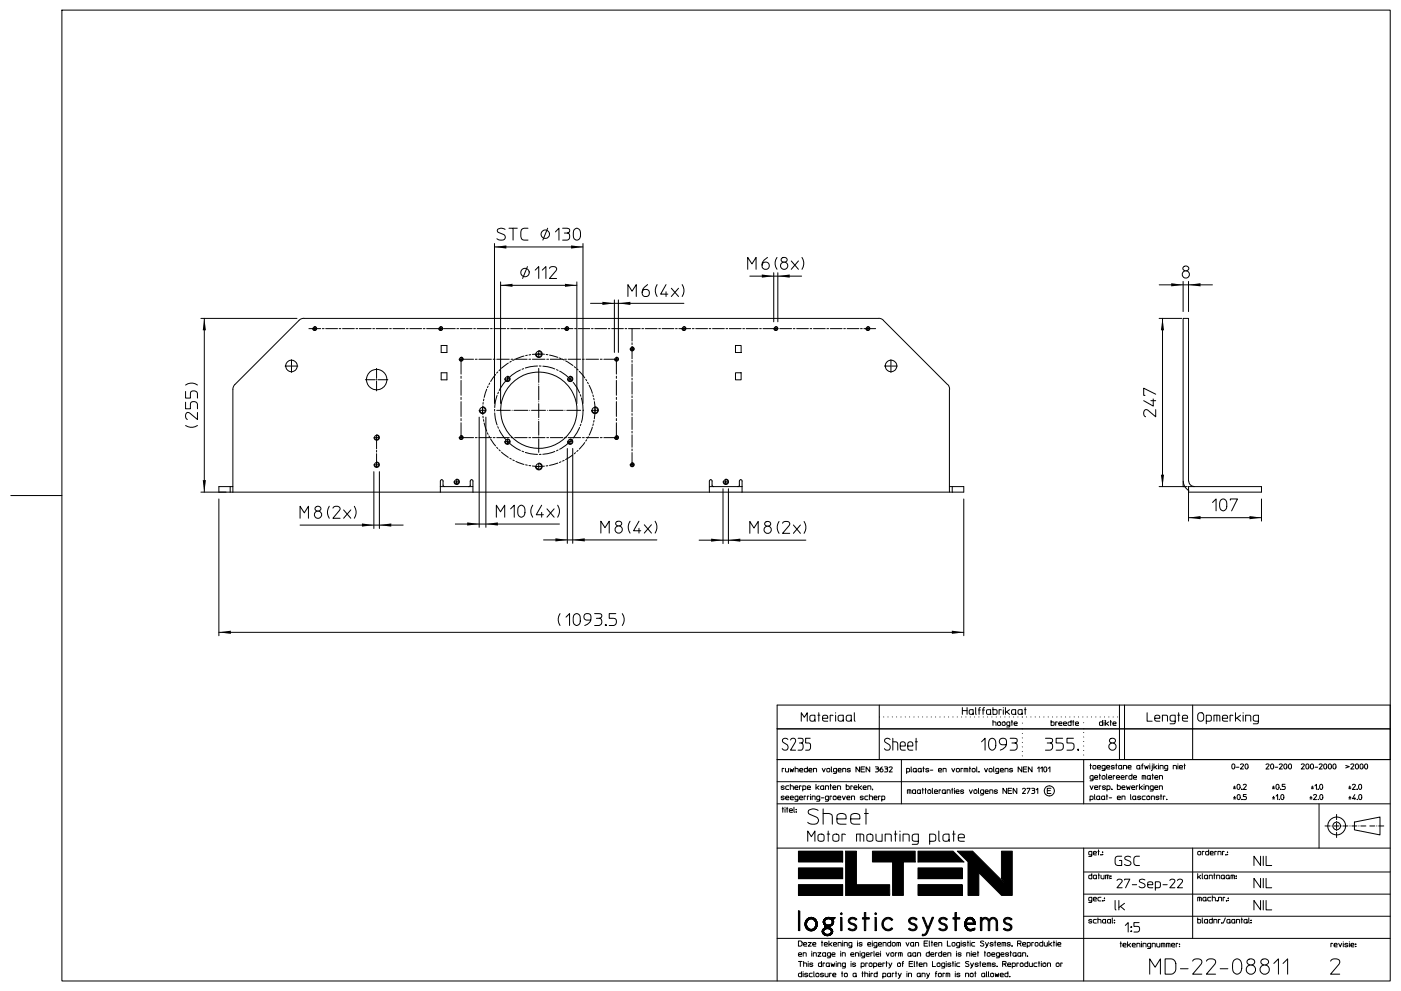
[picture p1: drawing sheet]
<svg xmlns="http://www.w3.org/2000/svg" width="420mm" height="297mm" viewBox="0 0 420 297" stroke-linecap="round" stroke-linejoin="round" font-family="sans-serif">
<g fill="none" stroke="#000" stroke-width=".3">
<path d="M18.6 3h398.2v291h-398.2zM148.2 74h26.6M148.2 73v47.9M151.4 68.8a1.59 1.59 0 0 0-2.3 .2l.3 .7 1.6 .6a.88 .88 0 0 1 .5 1 .88 .88 0 0 1-1 .7l-1-.1-.5-.4M152.6 68.4h1.2v3.6M153.8 68.4h1.3M158.1 79.9l-1.4 3.6M158.3 68.4h-1.2l-.6 .3a2.49 2.49 0 0 0-.4 2.2l.2 .6 .5 .4 1.5 .1M164.2 68.4l-1.5 3.6M166.5 69.5l1.1-1.1v3.6M168.7 68.4h1.3l.7 .3v.8l-.6 .3a1.12 1.12 0 0 1 .7 1.1 1.12 1.12 0 0 1-.8 1.1h-1.3M169.2 69.8h.9"/>
<path d="M172.3 68.7a1.08 1.08 0 0 1 1.2-.1 1.08 1.08 0 0 1 .5 1.1 1.86 1.86 0 0 1-.7 2.2h-.7a2.42 2.42 0 0 1-.3-3.2zM174.8 73v47.9M230.1 77.1a2.26 2.26 0 0 0-1.4 3.3 1.1 1.1 0 0 0 1.7-.1 1.1 1.1 0 0 0-.4-1.6 1.1 1.1 0 0 0-1.5 .7M232.9 77.1a3 3 0 0 0 0 3.6M234.4 77.4a.86 .86 0 0 1 1.1-.2 .86 .86 0 0 1 .3 1.1 .86 .86 0 0 1-1.1 .2 .86 .86 0 0 1-.3-1.1zM234.9 78.6a1.1 1.1 0 0 0-.8 1.6 1.1 1.1 0 0 0 1.9 0 1.1 1.1 0 0 0-.8-1.6M237.2 78.2l2.2 2.5M239.4 78.2l-2.2 2.5M240.4 77.1a3.2 3.2 0 0 1 0 3.6M60.2 95.4h28.8M61.2 95.4v52.1M94.3 97.9a.6 .6 0 0 1 .6 .6 .6 .6 0 0 1-.6 .6 .6 .6 0 0 1-.6-.6"/>
<path d="M132.1 97.9a.6 .6 0 0 1 .6 .6 .6 .6 0 0 1-.6 .6 .6 .6 0 0 1-.6-.6M150.1 85.5h22.8M150.1 84.5v36.4M160.4 81l1.1-1.1v3.6M162.6 81l1.1-1.1v3.6M164.7 80.4a1.17 1.17 0 0 1 1.2-.5 1.17 1.17 0 0 1 1 .9l-2.2 2.7h2.2M169.9 97.9a.6 .6 0 0 1 .6 .6 .6 .6 0 0 1-.6 .6 .6 .6 0 0 1-.6-.6M172.9 84.5v36.4M177 90.9h28M184.2 89.9v15.7M185.4 89.9v15.7M188.2 88.9v-3.6l1.3 2 1.2-2v3.6"/>
<path d="M194.1 85.3a2.37 2.37 0 0 0-1.3 3.3 1.1 1.1 0 0 0 1.7-.1 1.1 1.1 0 0 0-.5-1.7 1.1 1.1 0 0 0-1.5 .8M197 85.3a3.2 3.2 0 0 0 0 3.6M199.7 85.3l-1.7 2.9h2.2M199.7 87.5v1.4M201.3 86.4l2.1 2.5M203.4 86.4l-2.1 2.5M204.5 85.3a3.2 3.2 0 0 1 0 3.6M205 97.9a.6 .6 0 0 1 .6 .6 .6 .6 0 0 1-.6 .6 .6 .6 0 0 1-.6-.6M224.2 80.7v-3.6l1.2 2 1.3-2v3.6M224.8 82.8h15.5M232 81.7v14.7M232.6 97.9a.6 .6 0 0 1 .6 .6 .6 .6 0 0 1-.6 .6 .6 .6 0 0 1-.6-.6"/>
<path d="M233.2 81.7v14.7M260.2 97.9a.6 .6 0 0 1 .6 .6 .6 .6 0 0 1-.6 .6 .6 .6 0 0 1-.6-.6M263.4 95.4h-172.3l-1.5 .6-19.2 19.2M263.4 95.4l.9 .2 .6 .4 19.2 19.2M347.5 95.4h6.8M347.5 85.4h16M348.5 95.4v50.4M354.7 84.3v9.1M354.8 80a.86 .86 0 0 1 1.3-.2 .86 .86 0 0 1 0 1.3 .86 .86 0 0 1-1.3-.2l-.2-.3zM355.3 81.2a1.1 1.1 0 0 0-.7 1.7 1.1 1.1 0 0 0 1.8 0 1.1 1.1 0 0 0-.7-1.7M356.3 84.3v9.1M55.6 117.3v2h1.5v-1.3a1.09 1.09 0 0 1 1-.9 1.09 1.09 0 0 1 1.1 .9v1.3"/>
<path d="M55.6 115.4a3 3 0 0 1 3.6 0M70.4 115.2l-.4 .5-.2 1v29.1h-.8M132.3 111.7h1.7v2.1h-1.7zM132.3 103.5h1.7v2.2h-1.7zM138.3 107a.6 .6 0 0 1 .6 .6 .6 .6 0 0 1-.6 .6 .6 .6 0 0 1-.6-.6M152.1 112.7a.82 .82 0 0 1 .8 .9 .82 .82 0 0 1-.8 .8 .82 .82 0 0 1-.8-.8M161.5 105.1a1.02 1.02 0 0 1 1 1 1.02 1.02 0 0 1-1 1 1.02 1.02 0 0 1-1-1M170.9 112.7a.82 .82 0 0 1 .8 .9 .82 .82 0 0 1-.8 .8 .82 .82 0 0 1-.8-.8M184.8 107a.6 .6 0 0 1 .6 .6 .6 .6 0 0 1-.6 .6 .6 .6 0 0 1-.6-.6M189.5 104a.6 .6 0 0 1 .6 .6 .6 .6 0 0 1-.6 .6 .6 .6 0 0 1-.6-.6M220.5 103.5h1.7v2.2h-1.7zM220.5 111.7h1.7v2.1h-1.7z"/>
<path d="M284.1 115.2l.6 1.5M284.6 116.7v30.8M345.7 119.6v2.1l-2.8-1.6M346.5 118.1l-3.6-1.8v2.2h.4M55.6 120.5v2h1.5v-1.3a1.09 1.09 0 0 1 1-.9 1.09 1.09 0 0 1 1.1 .9v1.3M55.6 127.5a3.2 3.2 0 0 0 3.6 0M59.2 123.6v2.1l-2.7-2.1a1.14 1.14 0 0 0-.9 .9 1.14 1.14 0 0 0 .6 1.2M112.9 130.3a.82 .82 0 0 1 .8 .8 .82 .82 0 0 1-.8 .8 .82 .82 0 0 1-.8-.8M112.9 138.5a.82 .82 0 0 1 .8 .8 .82 .82 0 0 1-.8 .8 .82 .82 0 0 1-.8-.8M138.3 130.5a.6 .6 0 0 1 .6 .6 .6 .6 0 0 1-.6 .6 .6 .6 0 0 1-.6-.6M143.7 125v33M144.7 121.9a1.02 1.02 0 0 1 1 1 1.02 1.02 0 0 1-1 1.1 1.02 1.02 0 0 1-1-1.1"/>
<path d="M145.7 125v33M152.1 131.5a.82 .82 0 0 1 .8 .9 .82 .82 0 0 1-.8 .8 .82 .82 0 0 1-.8-.8M161.5 138.8a1.02 1.02 0 0 1 1 1 1.02 1.02 0 0 1-1 1 1.02 1.02 0 0 1-1-1M170.1 134.4v28.4M170.9 131.5a.82 .82 0 0 1 .8 .9 .82 .82 0 0 1-.8 .8 .82 .82 0 0 1-.8-.8M171.7 134.4v28.4M178.4 121.9a1.02 1.02 0 0 1 1 1 1.02 1.02 0 0 1-1 1.1 1.02 1.02 0 0 1-1.1-1.1M184.8 130.5a.6 .6 0 0 1 .6 .6 .6 .6 0 0 1-.6 .6 .6 .6 0 0 1-.6-.6M189.5 138.7a.6 .6 0 0 1 .6 .6 .6 .6 0 0 1-.6 .6 .6 .6 0 0 1-.6-.6M345 120.1h1.5M346.5 122.8v2.1l-2.4-2a.76 .76 0 0 0-.8-.1 .76 .76 0 0 0-.4 .8 1.12 1.12 0 0 0 .5 1.3M3.2 148.5h15.4"/>
<path d="M60.2 147.5h162.3M65.6 149.5v41M69 145.8h-3.4v1.7M69 145.8v1.7M69.8 145.8v1.7M90 157.4h30.9M90 155.3v-3.6l1.2 2 1.3-2v3.6M94.6 152a.86 .86 0 0 1 1.3-.2 .86 .86 0 0 1 0 1.3 .86 .86 0 0 1-1.3-.2l-.2-.3zM95.1 153.2a1.1 1.1 0 0 0-.7 1.7 1.1 1.1 0 0 0 1.8 0 1.1 1.1 0 0 0-.7-1.7M98.7 151.7a3.2 3.2 0 0 0 0 3.6M99.8 152.3a1.15 1.15 0 0 1 1.2-.6 1.15 1.15 0 0 1 1 .9l-2.2 2.7h2.2M103 152.8l2.2 2.5"/>
<path d="M105.2 152.8l-2.2 2.5M106.2 151.7a3.2 3.2 0 0 1 0 3.6M112.1 141.4v17M113.7 141.4v17M132 145.8h8.6M132.8 145.4l.4 .4M132.8 144.2v1.2M132.9 144.2l-.5-.4-.4 .2v3.5M136.5 157.1h31.2M136.9 143.6a.82 .82 0 0 1 .8 .8 .82 .82 0 0 1-.8 .8 .82 .82 0 0 1-.8-.8M141 145.4v-1.4l.5-.2 .3 .4v1.6h-1.2M141 145.4l-.4 .4"/>
<path d="M141.8 145.8v1.7M148.8 155v-3.6l1.2 2 1.3-2v3.6M153.1 152.5l1.1-1.1v3.6M155.5 151.9a1.05 1.05 0 0 1 1.3-.4 1.05 1.05 0 0 1 .6 1.2 1.66 1.66 0 0 1-1 2.3l-.7-.3a2.68 2.68 0 0 1-.2-2.8zM159.7 151.4a3.1 3.1 0 0 0 0 3.6M162.4 151.4l-1.6 2.9h2.1M162.4 153.6v1.4M164 152.5l2.1 2.5M166.1 152.5l-2.1 2.5M167.2 151.4a3.2 3.2 0 0 1 0 3.6M180.1 159.8v-3.6l1.3 1.9 1.2-1.9v3.6M184.7 156.5a.85 .85 0 0 1 1.2-.3 .85 .85 0 0 1 .3 1.1 .85 .85 0 0 1-1.1 .3 .85 .85 0 0 1-.4-1.1z"/>
<path d="M185.3 157.6a1.1 1.1 0 0 0-.7 1.7 1.1 1.1 0 0 0 1.8 0 1.1 1.1 0 0 0-.7-1.7M188.9 156.2a3.2 3.2 0 0 0 0 3.6M191.6 156.2l-1.7 2.9h2.2M191.6 158.3v1.5M193.1 157.3l2.2 2.5M195.3 157.3l-2.2 2.5M196.4 156.2a3.2 3.2 0 0 1 0 3.6M213.5 145.4l.4 .4M213.5 144.2v1.2M213.5 144.2l-.4-.4-.4 .2v1.8M213.9 145.8h-1.2v1.7M213.9 145.8h8.6"/>
<path d="M216.7 146.5v16.4M217.6 143.6a.82 .82 0 0 1 .8 .8 .82 .82 0 0 1-.8 .8 .82 .82 0 0 1-.8-.8M218.4 146.5v16.4M221.7 145.4l-.4 .4M222.5 147.5h63M222.5 144.2v3.3M222.5 144.2l-.4-.4-.4 .2v1.4M224.8 159.8v-3.5l1.2 2 1.3-2v3.5M229.4 156.5a.87 .87 0 0 1 1.3-.2 .87 .87 0 0 1 0 1.3 .87 .87 0 0 1-1.3-.2l-.2-.2zM230 157.7a1.1 1.1 0 0 0-.8 1.7 1.1 1.1 0 0 0 1.9 0 1.1 1.1 0 0 0-.8-1.7M233.5 156.3a3.2 3.2 0 0 0 0 3.5M234.6 156.8a1.17 1.17 0 0 1 1.2-.6 1.17 1.17 0 0 1 .9 1l-2.1 2.6h2.1"/>
<path d="M237.8 157.3l2.2 2.5M240 157.3l-2.2 2.5M241.1 156.3a3.2 3.2 0 0 1 0 3.5M284.6 145.8h4.3v1.7h-3.4M285.5 145.8v1.7M288.9 149.5v41M347.5 145.8h8.4M354.7 144.2a3.4 3.4 0 0 0 1.7 2.8M356.3 144.2v-48.8h-1.6v50.4M356.3 147.5h21.9v-1.7h-21.9v10.4M356.3 155.1h21.9M356.4 144.2a1.62 1.62 0 0 0 1.6 1.6"/>
<path d="M363.5 150.6l1.1-1.1v3.6M366.1 149.8a1.07 1.07 0 0 1 1.2-.1 1.07 1.07 0 0 1 .5 1.2 1.56 1.56 0 0 1-1.2 2.2 2.04 2.04 0 0 1-.5-3.3zM368.8 149.9v-.4h2.2l-1.8 3.6M378.2 149.5v6.7M162.9 161.8h34M209.6 161.9h32M65.6 189.5h223.3M167.9 183.9a3.2 3.2 0 0 0 0 3.6M169.7 185l1-1.1v3.6M172.1 184.3a1.05 1.05 0 0 1 1.3-.3 1.05 1.05 0 0 1 .6 1.2 1.79 1.79 0 0 1-.8 2.2h-.7a2.06 2.06 0 0 1-.6-2.7zM177.1 185.8h-1.3a1.06 1.06 0 0 1-.7-1.2 1.06 1.06 0 0 1 1.1-.8 1.06 1.06 0 0 1 1 1v.6a2.14 2.14 0 0 1-1.9 2.1M178.3 183.9l1.8 .1a.72 .72 0 0 1 .3 .8 .72 .72 0 0 1-.7 .5 1.12 1.12 0 0 1 .7 1.1 1.12 1.12 0 0 1-.8 1.1h-1.3"/>
<path d="M178.8 185.3h.9M181.5 187.2h.3v.3h-.3zM181.6 187.4h.1M184.6 183.9h-2v1.4h1.4a1.11 1.11 0 0 1 .8 1.1 1.11 1.11 0 0 1-.8 1.1h-1.4M186.5 183.9a3 3 0 0 1 0 3.6M240.2 216.1v-2.5l.9 1.4 .9-1.4v2.5M244.3 215.7l-.6 .4-.8-.1v-1.4l1.4-.3 .1 1.8M245.2 214.3h.6M245.5 213.6v2.5M246.6 215.3h1.5a.8 .8 0 0 0-.6-1 .8 .8 0 0 0-.9 .6l.1 1 .5 .2h.9M249.7 214.5l-.8-.2v1.8M250.5 213.6v.1"/>
<path d="M250.5 214.3v1.8M252.8 215.7l-.6 .4-.8-.1v-1.4l1.4-.3 .1 1.8M255.2 215.7l-.1 .3-.5 .1-.8-.1v-1.4l1.4-.3 .1 1.8M256.1 213.6v2.2l.3 .3M263.6 211.3v16.3M288.5 212.1v2M288.5 213h1.4M289.9 212.1v2M291.7 213.7l-.2 .4-.8-.1v-1.2l1-.1 .2 1.4M292.5 212.1l.2 2M293.3 212.8h.6M293.9 212.1l-.4 .3v1.7"/>
<path d="M294.5 212.8h.6M295.1 212.1l-.4 .3v1.7M297 213.7l-.3 .4-.9-.1v-1.2l1.2-.1 .1 1.4M297.7 212.1v2l1.1-.1v-1.1l-1.1-.2M297.7 216.4l.9 .1v.9M297.7 215.9v1.5M299.1 216.5a.52 .52 0 0 1 .9 .2v.4a.5 .5 0 0 1-.5 .3 .5 .5 0 0 1-.5-.3zM300.2 212.8l-.7-.1v1.4M300.5 216.5a.52 .52 0 0 1 .8 .2v.4a.5 .5 0 0 1-.4 .3 .5 .5 0 0 1-.5-.3zM300.8 212.1v.1M300.8 212.7v1.4M301.4 212.1v2"/>
<path d="M301.8 213.3l.8 .8M302.6 212.7l-1.2 .9M302.7 217.4l-.8-.1-.1-.6 .2-.3h.7v1.2l-.2 .3h-.7M303.2 216.4h.4M303.4 215.9v1.5M304 216.9h.9a.47 .47 0 0 0-.3-.6 .47 .47 0 0 0-.6 .4l.1 .6 .8 .1M304.5 213.7l-.5 .4-.6-.1v-1.2l1.1-.1 .1 1.4M306.4 213.7l-.4 .4-.7-.1v-1.2l1.1-.1 .1 1.4M307.1 212.7h.5M307.3 212.1v2M315.1 215.9v1.5l.8-.1 .1-.8-.9-.1M317 216.4h-.5v1"/>
<path d="M317.4 216.9h.9a.47 .47 0 0 0-.3-.6 .47 .47 0 0 0-.6 .4l.1 .6 .8 .1M318.8 216.9h.9a.47 .47 0 0 0-.3-.6 .47 .47 0 0 0-.6 .4v.6l.9 .1M321.1 215.9v1.5l-.9-.1v-.8l.9-.1M321.6 216.4h.3M321.7 215.9v1.5M322.4 216.9h.9a.47 .47 0 0 0-.3-.6 .47 .47 0 0 0-.6 .4v.6l.9 .1M330.5 215.9v1.5l-.8-.1-.1-.8 .9-.1M331 215.9v.1M331 216.4v1M331.4 215.9v1.5M331.7 216.8l.7 .6M332.4 216.4l-1 .6"/>
<path d="M332.8 216.4h.4M333 215.9v1.5M333.7 216.9h.9a.47 .47 0 0 0-.4-.5 .47 .47 0 0 0-.5 .3l.1 .6 .8 .1M335.6 211.3v16.3M337.1 211.3v16.3M343.9 213.6v2.5h1.5M346.2 215.3h1.5a.78 .78 0 0 0-.6-1 .78 .78 0 0 0-.9 .6l.2 1.1 1.3 .1M348.5 216.1v-1.8h1.1l.4 .3v1.5M352.3 216.1h-1l-.5-.2v-1l.3-.5 1.2-.1v2.1l-.4 .5h-1.1M353.1 214.3h.6M353.3 213.6v2.5M354.5 215.3h1.5a.8 .8 0 0 0-.6-1 .8 .8 0 0 0-.9 .6v1l.5 .2h1"/>
<path d="M357.5 211.3v16.3M359.4 213.8a.89 .89 0 0 1 .9-.2 .89 .89 0 0 1 .6 .7v1.1a.91 .91 0 0 1-.9 .8 .91 .91 0 0 1-.9-.8v-1.1zM361.6 216.1h1l.5-.2-.1-1.4-1.4-.2v2.6M363.9 216.1v-1.8h1.4l.4 .3v1.5M364.8 214.3v1.8M366.5 215.3h1.5a.8 .8 0 0 0-.6-1 .8 .8 0 0 0-.9 .6v1l.5 .2h1M369.6 214.5l-.8-.2v1.8M370.4 213.6v2.5M370.8 215.2l1.1 .9M371.9 214.3l-1.5 1.2M372.7 213.6v.1M372.7 214.3v1.8"/>
<path d="M373.4 216.1v-1.8h1.2l.3 .3 .1 1.5M377.3 216.1h-1l-.5-.2-.1-1 .4-.5 1.2-.1v2.1l-.4 .5h-1.2M233 227.6h183.8M233 234.3h91.9M235 230.4l-.5-.1v1M235.1 235.8a.42 .42 0 0 0-.5-.3 .42 .42 0 0 0-.3 .5l.8 .2a.45 .45 0 0 1-.4 .5 .45 .45 0 0 1-.5-.3M235.1 238.8a.42 .42 0 0 0-.5-.3 .42 .42 0 0 0-.3 .5l.8 .3a.45 .45 0 0 1-.4 .4 .45 .45 0 0 1-.5-.3M235.5 230.3v.9l.3 .1h.6v-1M235.5 239.1h1a.47 .47 0 0 0-.4-.5 .47 .47 0 0 0-.6 .3l.2 .7 .8 .1M236.2 221.6a.82 .82 0 0 0-1.2-.3 .82 .82 0 0 0-.2 1.2l1.1 .6a.96 .96 0 0 1 .1 1.5 .96 .96 0 0 1-1.5-.2M236.5 235.5h-.6l-.4 .3 .2 .7 .8 .1M236.9 230.3l.2 1 .3-.7 .3 .7 .2-1"/>
<path d="M236.9 235.5l.9 .2v.9M236.9 239.1h.9a.47 .47 0 0 0-.3-.5 .47 .47 0 0 0-.6 .3l.2 .7 .7 .1M236.9 235.1v1.5M237 221.8a.79 .79 0 0 1 1.1-.5 .79 .79 0 0 1 .3 1.2l-1.4 2.3h1.5M238.3 236.1h.9a.48 .48 0 0 0-.3-.6 .48 .48 0 0 0-.6 .3v.7l.9 .1M238.4 230.3l.9 .1v.9M238.4 229.8v1.5M239.2 239.7l-.9-.2v-.6l.2-.3h.7v1.2l-.1 .3h-.8M239.3 221.3h.9a.73 .73 0 0 1 .6 .7 .73 .73 0 0 1-.6 .7 1.3 1.3 0 0 1 0 2.1h-.9M239.6 222.7h.6M239.7 239.1h.9a.47 .47 0 0 0-.4-.5 .47 .47 0 0 0-.5 .3l.1 .7 .8 .1M239.7 230.8h1a.48 .48 0 0 0-.4-.5 .48 .48 0 0 0-.6 .3l.2 .7h.8"/>
<path d="M240.2 235.6l-.5-.1v1.1M240.7 236.6l.8-.1v-.8l-.8-.2v1.6M241.6 238.7l-.5-.1v1.1M242 229.8v1.5h-.8v-.9l.8-.1M242 236.1h1a.48 .48 0 0 0-.4-.6 .48 .48 0 0 0-.6 .3l.1 .7 .9 .1M242.5 230.8h.9a.48 .48 0 0 0-.3-.5 .48 .48 0 0 0-.6 .3l.1 .7h.8M242.5 238.7l-.5-.1v1.1M242.9 221.3h-1.4v1.4h1a1.34 1.34 0 0 1 0 2.1h-1M243 238.1v.1M243 238.6v1.1M243.5 239.7v-1.1h.8l.1 1.1M243.9 231.3v-1l.9 .1v.9"/>
<path d="M244.6 235.1v1.5M244.9 236l.6 .6M245.5 235.5l-.9 .7M245.7 239.7l-.8-.1v-.9l.8-.1v1.2l-.1 .3h-.8M246.2 239.1h.8M246.5 230.3l.4 1 .5-1M246.9 236.3l-.2 .3h-.5l-.2-.8 .3-.3h.6l.1 1.1M247.5 236.6v-1.1l.9 .2v.9M247.9 230.4a.55 .55 0 0 1 .9 .2v.4a.48 .48 0 0 1-.5 .4 .48 .48 0 0 1-.4-.4zM248.4 239.7l-.9-.1v-.9l.9-.1v1.2l-.2 .3h-.8M248.8 235.5h.4M249 235.1v1.5"/>
<path d="M249.2 229.8v1.3l.2 .2M249.3 238.7l-.5-.1v1.1M249.7 236.1h.9a.48 .48 0 0 0-.3-.6 .48 .48 0 0 0-.6 .3l.1 .7 .8 .1M249.9 238.7h.7l.1 .7a.48 .48 0 0 1-.5 .3 .48 .48 0 0 1-.4-.3zM250.8 231.3l-.9-.1 .1-.9h.8v1.2l-.2 .3h-.7M251.1 236.6v-1.1l.9 .2v.9M251.1 239.1h1a.47 .47 0 0 0-.4-.5 .47 .47 0 0 0-.6 .3l.1 .7 .9 .1M251.2 230.8h1a.48 .48 0 0 0-.4-.5 .48 .48 0 0 0-.6 .3l.2 .7h.8M252.5 238.6l.5 1.1 .4-1.1M252.6 231.3v-1l.9 .1v.9M253.7 235.1v1.5l.9-.1v-.8l-.9-.2M253.9 239.1h.9a.47 .47 0 0 0-.3-.5 .47 .47 0 0 0-.6 .3l.1 .7 .8 .1"/>
<path d="M254.9 230.5a.42 .42 0 0 0-.5-.3 .42 .42 0 0 0-.3 .5l.8 .2a.47 .47 0 0 1-.4 .5 .47 .47 0 0 1-.5-.3M255.3 239.7v-1.1h.8l.1 1.1M255.6 235.6l-.5-.1v1.1M256 236.1h.9a.48 .48 0 0 0-.3-.6 .48 .48 0 0 0-.6 .3l.1 .7 .8 .1M257.4 235.1v1.5M257.6 236l.7 .6M257.7 229.8v1.5l-1.1-1.5v1.5M258.1 230.5h.9M258.3 235.5l-.9 .7M258.8 236.1h.9a.48 .48 0 0 0-.4-.6 .48 .48 0 0 0-.5 .3l.1 .7 .8 .1M258.8 238.8a.42 .42 0 0 0-.5-.3 .42 .42 0 0 0-.3 .5l.8 .3a.46 .46 0 0 1-.4 .4 .46 .46 0 0 1-.5-.3M259.2 229.8h-1.1v1.5h1.1"/>
<path d="M260.1 236.6v-1.1l.9 .2 .1 .9M260.2 238.6h-.8l-.1 .3 .1 .7 .8 .1M260.6 238.6l.8 .1 .1 1M260.6 238.1v1.6M260.7 229.8v1.5l-1.1-1.5v1.5M261.6 236.5l-.1 .2M262 239.1h.9a.47 .47 0 0 0-.3-.5 .47 .47 0 0 0-.6 .3l.1 .7 .8 .1M262.4 229.8l.9 .1v.4l-.3 .1a.48 .48 0 0 1 .4 .5 .48 .48 0 0 1-.4 .4h-.6M262.6 230.4h.4M263.9 238.7l-.5-.1v1.1M264.3 239.7l.8-.1v-.9l-.8-.1v1.5M264.5 229.8a.92 .92 0 0 0-.5 1.5 .48 .48 0 0 0 .7-.2 .48 .48 0 0 0-.3-.6 .48 .48 0 0 0-.6 .3"/>
<path d="M265.2 229.8l.9 .1v.4l-.3 .1a.48 .48 0 0 1 .3 .5 .48 .48 0 0 1-.4 .4h-.5M265.4 230.4h.4M266.6 230a.46 .46 0 0 1 .5-.2 .46 .46 0 0 1 .3 .6l-.8 .9h.9M266.8 221.6a.82 .82 0 0 0-1.1-.3 .82 .82 0 0 0-.2 1.2l1 .6a.95 .95 0 0 1 .1 1.5 .95 .95 0 0 1-1.5-.2M267.7 222.3h.9l.5 .4v2.1M267.7 221.3v3.5M269.9 223.6h1.5v-.6a.76 .76 0 0 0-.8-.7 .76 .76 0 0 0-.7 .7l.2 1.6 1.3 .2M270.2 227.6v13.3M271.8 231.3l.9-.1-.1-.8-.8-.1v1.5M272 237.8v-1.1h1l.1 1.1M272.1 223.6h1.5v-.6a.76 .76 0 0 0-.7-.7 .76 .76 0 0 0-.8 .7l.2 1.6 1.3 .2M272.6 236.7v1.1"/>
<path d="M273.2 229.8l.1 1.5M274.4 222.3h.6M274.5 237.5l-.2 .3-.7-.1v-.8l.9-.2v1.1M274.6 221.3v3.5M274.7 231.1l-.3 .2-.6-.1v-.8l.9-.1 .1 1M275.9 237.5l-.3 .3-.5-.1v-.8l.8-.2 .1 1.1M276.2 231.1l-.4 .2-.5-.1v-.8l.9-.1v1M276.4 236.7h.4M276.6 236.3v1.5M276.7 230.3h.4M276.8 229.8v1.5M277.3 236.7h.4"/>
<path d="M277.5 236.3v1.5M278.2 236.9a.51 .51 0 0 1 .8 .1v.5a.48 .48 0 0 1-.4 .3 .48 .48 0 0 1-.5-.3zM278.4 230.5a.42 .42 0 0 0-.5-.3 .42 .42 0 0 0-.3 .5l.8 .2a.47 .47 0 0 1-.3 .5 .47 .47 0 0 1-.6-.3M278.9 230.8h.7M279.5 236.3l.2 1.5M280.1 237.3h1a.48 .48 0 0 0-.4-.6 .48 .48 0 0 0-.6 .3l.1 .7 .9 .1M281.3 230.8h1a.48 .48 0 0 0-.4-.5 .48 .48 0 0 0-.6 .3l.1 .7h.9M282 236.8l-.5-.1v1.1M282.7 231.3v-1l.9 .1v.9M283.4 237.5l-.4 .3-.5-.1v-.8l.9-.2 .1 1.1M283.9 237.8v-1.1h.8l.1 1.1M285.3 236.7h.4"/>
<path d="M285.3 230.3l.5 1 .4-1M285.5 236.3v1.5M286.1 236.3v.1M286.1 236.7v1.1M286.6 237.3h.9a.48 .48 0 0 0-.3-.6 .48 .48 0 0 0-.6 .3l.1 .7 .8 .1M286.7 230.4a.55 .55 0 0 1 .9 .2v.4a.48 .48 0 0 1-.4 .4 .48 .48 0 0 1-.5-.4zM288.6 230.4l-.5-.1v1M288.9 237a.42 .42 0 0 0-.5-.3 .42 .42 0 0 0-.3 .5l.8 .2a.45 .45 0 0 1-.4 .5 .45 .45 0 0 1-.5-.3M289 231.3v-1l1.1 .1v.9M289.6 230.3v1M290.6 236.7l.4 1.1 .5-1.1M290.6 230.3h.4"/>
<path d="M290.7 229.8v1.5M291.5 230.4a.55 .55 0 0 1 .8 .2v.4a.48 .48 0 0 1-.4 .4 .48 .48 0 0 1-.5-.4zM292.1 236.7l.7 .1 .1 .7a.48 .48 0 0 1-.5 .3 .48 .48 0 0 1-.4-.3zM292.8 229.8l.1 1.5M293.3 236.3l.2 1.5M293.5 231.3h.1M294.3 222.3l1-1v3.5M294.9 237.8l-.8-.1-.2-.7 .2-.3h.8v1.2l-.3 .4h-.7M295.1 230.3l.5 1 .5-1M295.3 237.3h1a.48 .48 0 0 0-.4-.6 .48 .48 0 0 0-.6 .3l.2 .7 .8 .1M296.5 230.4a.55 .55 0 0 1 .9 .2v.4a.48 .48 0 0 1-.4 .4 .48 .48 0 0 1-.5-.4zM296.7 221.7a1.06 1.06 0 0 1 1.3-.3 1.06 1.06 0 0 1 .5 1.2 1.56 1.56 0 0 1-1.1 2.2 2.05 2.05 0 0 1-.7-3.1z"/>
<path d="M296.7 237.8v-1.1l.9 .2v.9M297.9 229.8l.1 1.5M299 237a.42 .42 0 0 0-.5-.4 .42 .42 0 0 0-.3 .6l.8 .2a.46 .46 0 0 1-.4 .4 .46 .46 0 0 1-.5-.2M299.4 231.3l-.8-.1-.1-.6 .2-.3h.7v1.2l-.1 .3h-.8M299.9 230.8h.9a.48 .48 0 0 0-.3-.5 .48 .48 0 0 0-.6 .3l.1 .7h.8M301.3 231.3v-1l.9 .1v.9M301.7 223.2h-1.3a1.06 1.06 0 0 1-.8-1.2 1.06 1.06 0 0 1 1.1-.9 1.06 1.06 0 0 1 1 1v.7a2.09 2.09 0 0 1-1.8 2M301.8 236.3v1.5l-1.1-1.5v1.5M302.2 237h.9M302.8 221.3h1.4l.7 .2v.8l-.7 .4a1.14 1.14 0 0 1 .8 1.1 1.14 1.14 0 0 1-.8 1h-1.4M303.3 236.3h-1.1v1.5h1.1M303.4 222.7h.8"/>
<path d="M303.6 230.5a.42 .42 0 0 0-.6-.3 .42 .42 0 0 0-.2 .5l.7 .2a.47 .47 0 0 1-.3 .5 .47 .47 0 0 1-.6-.3M304.8 236.3v1.5l-1.1-1.5v1.5M306.3 229.8v1.5l-1.1-1.5v1.5M306.5 236.5a.45 .45 0 0 1 .6-.3 .45 .45 0 0 1 .2 .6l-.8 1h.9M306.8 230.5h.9M307.8 229.8h-1v1.5h1M307.9 236.4v-.1h.9l-.8 1.5M309.3 236.3h.5a.32 .32 0 0 1 .4 .3 .32 .32 0 0 1-.3 .3 .47 .47 0 0 1 .3 .5 .47 .47 0 0 1-.4 .4h-.5M309.4 229.8v1.5l-1.1-1.5v1.5M309.5 236.9h.4M309.6 227.6h107.2M310.7 236.7l.4-.4v1.5"/>
<path d="M311 230.3l.5-.5v1.5M312 230.3l.5-.5v1.5M313 230a.46 .46 0 0 1 .6-.1 .46 .46 0 0 1 .2 .5v.4a.47 .47 0 0 1-.4 .5 .47 .47 0 0 1-.5-.5zM313.4 221.3h1.3l.8 .2v.8l-.6 .4a1.13 1.13 0 0 1 .7 1.1 1.13 1.13 0 0 1-.9 1h-1.3M313.9 222.7h1M314 237h.9M314.3 230.3l.4-.5v1.5M315.1 236.3h-1.1v1.5h1.1M318.6 221.3h-2v1.4h1.4a1.11 1.11 0 0 1 .8 1 1.11 1.11 0 0 1-.8 1.1h-1.4M321.8 221.3h-1.9v1.4h1.3a1.13 1.13 0 0 1 .8 1 1.13 1.13 0 0 1-.8 1.1h-1.3M323.1 224.5h.2v.3h-.2zM323.3 224.8h.1"/>
<path d="M324.9 227.6v13.3M326.8 235.5l.4 1.1 .5-1.1M326.8 239.6l.9-.1-.1-.8-.8-.1v1.5M326.8 229.4h.4M326.9 228.9v1.6M327.7 229.5a.55 .55 0 0 1 .8 .2v.4a.48 .48 0 0 1-.4 .4 .48 .48 0 0 1-.5-.4zM327.7 233.5h-.8l-.1-.7 .2-.3 .7-.1v1.3l-.1 .3h-.8M328.2 233h.9a.48 .48 0 0 0-.4-.6 .48 .48 0 0 0-.5 .4l.1 .7h.8M328.2 236h.9a.47 .47 0 0 0-.4-.5 .47 .47 0 0 0-.5 .3l.1 .8h.8M328.2 238.1l.1 1.5M329 229.9h.9a.48 .48 0 0 0-.3-.5 .48 .48 0 0 0-.6 .3l.1 .7 .8 .1M329.5 232.4h.4"/>
<path d="M329.7 239.4l-.3 .2-.6-.1v-.8l.9-.1v1M329.7 232v1.5M330 235.6l-.5-.1v1.1M330.4 232.6a.51 .51 0 0 1 .9 .2v.4a.48 .48 0 0 1-.5 .3 .48 .48 0 0 1-.4-.3zM331.2 239.4l-.4 .2-.5-.1v-.8l.9-.1v1M331.3 230.5l-.9-.2 .1-.8 .8-.1v1.2l-.1 .3h-.8M331.4 235.8a.42 .42 0 0 0-.5-.3 .42 .42 0 0 0-.3 .5l.8 .2a.45 .45 0 0 1-.4 .5 .45 .45 0 0 1-.5-.3M331.7 238.6h.4M331.8 229.9h.9a.48 .48 0 0 0-.4-.5 .48 .48 0 0 0-.5 .3l.1 .7 .8 .1M331.8 232l.1 1.5M331.8 238.1v1.5M331.9 236.6l.8-.2v-.8l-.8-.1v1.6"/>
<path d="M332.4 233h.9a.48 .48 0 0 0-.4-.6 .48 .48 0 0 0-.5 .4l.1 .7h.8M332.5 239.1h.8M332.8 221.5a.86 .86 0 0 1 1.1-.2 .86 .86 0 0 1 .3 1.1 .86 .86 0 0 1-1.1 .2 .86 .86 0 0 1-.3-1.1zM333.2 236.5l.2 .1zM333.3 236.6h.1M333.3 222.7a1.1 1.1 0 0 0-.7 1.7 1.1 1.1 0 0 0 1.8 0 1.1 1.1 0 0 0-.7-1.7M334 229.6a.42 .42 0 0 0-.5-.2 .42 .42 0 0 0-.3 .5l.8 .1a.45 .45 0 0 1-.4 .5 .45 .45 0 0 1-.5-.3M334.2 232.5l-.5-.1v1.1M334.5 229.4h.4M334.6 228.9v1.6M334.7 233h.9a.49 .49 0 0 0-.3-.6 .49 .49 0 0 0-.6 .4l.1 .7h.8M335 235.1v1.5h.7l.2-.3-.1-.7-.8-.1"/>
<path d="M335 239.1h.9a.47 .47 0 0 0-.4-.5 .47 .47 0 0 0-.5 .3l.1 .7h.8M336.1 233h.9a.48 .48 0 0 0-.3-.6 .48 .48 0 0 0-.6 .4l.1 .7h.8M336.3 230.2l-.2 .2h-.7v-.9l.9-.1v1.1M336.3 236h1a.47 .47 0 0 0-.4-.5 .47 .47 0 0 0-.6 .3l.1 .7 .9 .1M336.3 239.6v-1l.9 .1 .1 .9M336.8 230.5v-1.1l.9 .1v1M337.7 235.5l.3 1.1 .2-.8 .4 .8 .2-1.1M338 232.5l-.5-.1v1.1M338.2 229.9h.9a.48 .48 0 0 0-.4-.5 .48 .48 0 0 0-.5 .3v.6l.9 .2M338.9 238.1l.2 1.5M339.3 236h.9a.47 .47 0 0 0-.4-.5 .47 .47 0 0 0-.5 .3l.1 .8h.8M339.3 232v1.5h-.8v-.9l.8-.2"/>
<path d="M339.8 233h.9a.48 .48 0 0 0-.3-.6 .48 .48 0 0 0-.6 .4l.1 .7h.8M340.5 239.4l-.4 .2-.4-.1v-.8l.8-.1 .1 1M341.1 235.6l-.5-.1v1.1M341.6 235.1v1.5M341.7 230.2l-.2 .2h-.6v-.9l.8-.1 .1 1.1M341.8 236l.7 .6M341.9 238.8a.42 .42 0 0 0-.5-.3 .42 .42 0 0 0-.3 .5l.8 .3a.47 .47 0 0 1-.4 .4 .47 .47 0 0 1-.5-.3M342.2 229.5h.5M342.4 233.5v-1.1l1 .2 .1 .9M342.5 235.5l-.9 .7M342.7 228.9l-.3 .3v1.3M342.9 232.4v1.1"/>
<path d="M343 235.1h.1M343 235.5v1.1M343.1 229.4l.3 1.1 .3-.8 .3 .8 .2-1.1M343.3 238.6h-.7l-.2 .3 .1 .7h.8M343.4 236.6v-1.1h.8l.1 1.1M343.8 238.7a.54 .54 0 0 1 .9 .2v.5a.51 .51 0 0 1-.5 .2 .51 .51 0 0 1-.4-.2zM344.7 228.9v.1M344.7 229.4v1.1M344.8 233.3l-.1 .2-.7-.1v-.8l.8-.2 .1 1.1M345.2 239.6v-1l.8 .1 .1 .9M345.4 232.4h.4M345.4 229.4v1.2l-.2 .3"/>
<path d="M345.4 228.9v.1M345.5 232v1.5M345.7 236.6l-.9-.2 .1-.8 .8-.1v1.2l-.1 .3-.8 .1M345.9 228.9v1.6M346.2 236h.9a.47 .47 0 0 0-.4-.5 .47 .47 0 0 0-.5 .3l.1 .7 .8 .1M346.2 229.9l.7 .6M346.2 233h.9a.48 .48 0 0 0-.3-.6 .48 .48 0 0 0-.6 .4l.1 .7h.8M346.9 229.4l-1 .7M347.3 228.9v.1M347.3 229.4v1.1M347.5 238.8a.42 .42 0 0 0-.6-.3 .42 .42 0 0 0-.3 .5l.8 .3a.47 .47 0 0 1-.4 .4 .47 .47 0 0 1-.5-.3M347.6 236.6v-1.1h.8l.1 1.1"/>
<path d="M347.6 233.5v-1.1l.9 .2v.9M347.8 230.5v-1.1l.9 .1v1M347.9 238.6h.4M348.1 238.1v1.5M349.2 238.7l-.4-.1v1M349.8 239.6h.1M350.1 230.5l-.9-.2v-.8l.9-.1v1.2l-.2 .3h-.8M351.7 230.5v-1.1l1 .2v.9M353.1 228.9v.1M353.1 229.4v1.1M353.6 229.9h.9a.48 .48 0 0 0-.3-.5 .48 .48 0 0 0-.6 .3l.1 .7 .8 .1M355 229.4h.3"/>
<path d="M355.1 228.9v1.6M369.4 229.1a.46 .46 0 0 1 .6-.1 .46 .46 0 0 1 .2 .5v.4a.47 .47 0 0 1-.5 .6 .47 .47 0 0 1-.4-.6zM369.8 236.4h.6M369.8 235.9h.6M369.8 239.4h.6M369.8 239h.6M370.1 235.6v.6M370.1 238.7v.6M370.7 229.9h.7M371 238.3a.46 .46 0 0 1 .5-.1 .46 .46 0 0 1 .3 .5v.4a.47 .47 0 0 1-.5 .5 .47 .47 0 0 1-.4-.5zM371 235.2a.47 .47 0 0 1 .6-.1 .47 .47 0 0 1 .2 .6v.3a.48 .48 0 0 1-.5 .6 .48 .48 0 0 1-.5-.6zM371.9 229.2a.45 .45 0 0 1 .5-.3 .45 .45 0 0 1 .3 .6l-.8 1h.9"/>
<path d="M372.2 236.5l.1 .1zM372.3 236.6h.1M372.4 239.6h.1M372.3 239.6h.1M372.7 235.3a.45 .45 0 0 1 .6-.3 .45 .45 0 0 1 .3 .6l-.9 1h.9M373.5 229.1a.44 .44 0 0 1 .5-.1 .44 .44 0 0 1 .2 .5v.4a.47 .47 0 0 1-.5 .6 .47 .47 0 0 1-.5-.6zM373.6 238.1h-.9v.6h.6a.48 .48 0 0 1 .4 .5 .48 .48 0 0 1-.4 .4h-.6M379.5 229.2a.45 .45 0 0 1 .6-.3 .45 .45 0 0 1 .3 .6l-.9 1h.9M381 229.1a.46 .46 0 0 1 .6-.1 .46 .46 0 0 1 .2 .5v.4a.48 .48 0 0 1-.4 .6 .48 .48 0 0 1-.5-.6zM381.5 236.4h.6M381.5 235.9h.6M381.5 239.4h.6"/>
<path d="M381.5 239h.6M381.7 235.6v.6M381.8 238.7v.6M382.3 229.9h.7M382.6 238.6l.4-.5v1.5M382.6 235.3a.45 .45 0 0 1 .6-.2 .45 .45 0 0 1 .2 .6v.6a.46 .46 0 0 1-.6 .3 .46 .46 0 0 1-.3-.6zM383.6 239.6h.1M383.5 229.2a.45 .45 0 0 1 .6-.3 .45 .45 0 0 1 .3 .6l-.9 1h.9M383.5 239.6h.1M383.9 236.5l.1 .1zM384 236.6h.1M384.2 238.2a.44 .44 0 0 1 .5 0 .44 .44 0 0 1 .2 .5v.4a.47 .47 0 0 1-.5 .5 .47 .47 0 0 1-.4-.5z"/>
<path d="M385.1 229.1a.44 .44 0 0 1 .5-.1 .44 .44 0 0 1 .2 .5v.4a.47 .47 0 0 1-.5 .6 .47 .47 0 0 1-.4-.6zM385.2 235.1h-.8v.6h.6a.49 .49 0 0 1 .3 .4 .49 .49 0 0 1-.3 .5h-.6M386.5 229.1a.44 .44 0 0 1 .5-.1 .44 .44 0 0 1 .2 .5v.4a.47 .47 0 0 1-.5 .6 .47 .47 0 0 1-.4-.6zM390.1 229.2a.46 .46 0 0 1 .6-.3 .46 .46 0 0 1 .2 .6l-.8 1h.9M391.7 229.1a.47 .47 0 0 1 .5-.1 .47 .47 0 0 1 .2 .5v.4a.47 .47 0 0 1-.5 .6 .47 .47 0 0 1-.4-.6zM392.7 239.4h.6M392.7 239h.6M393 229.1a.46 .46 0 0 1 .5-.1 .46 .46 0 0 1 .3 .5v.4a.47 .47 0 0 1-.5 .6 .47 .47 0 0 1-.4-.6zM393 238.7v.6M393.1 236.4h.6M393.1 235.9h.6M393.4 235.6v.6"/>
<path d="M393.8 238.4a.45 .45 0 0 1 .5-.3 .45 .45 0 0 1 .3 .6l-.8 .9h.9M394.2 235.5l.5-.4v1.5M394.2 229.9h.8M395.1 236.5l.1 .1zM395.2 236.6h.1M395.3 239.6h.1M395.2 239.6h.1M395.5 229.2a.46 .46 0 0 1 .5-.3 .46 .46 0 0 1 .3 .6l-.8 1h.9M395.8 235.2a.45 .45 0 0 1 .6-.1 .45 .45 0 0 1 .1 .6v.6a.46 .46 0 0 1-.6 .3 .46 .46 0 0 1-.3-.6zM395.9 238.2a.44 .44 0 0 1 .5 0 .44 .44 0 0 1 .2 .5v.4a.47 .47 0 0 1-.5 .5 .47 .47 0 0 1-.5-.5zM396.9 229.1a.46 .46 0 0 1 .6-.1 .46 .46 0 0 1 .3 .5v.4a.47 .47 0 0 1-.5 .6 .47 .47 0 0 1-.5-.6zM398.3 229.1a.46 .46 0 0 1 .6-.1 .46 .46 0 0 1 .2 .5v.4a.47 .47 0 0 1-.4 .6 .47 .47 0 0 1-.5-.6z"/>
<path d="M399.7 229.1a.46 .46 0 0 1 .6-.1 .46 .46 0 0 1 .2 .5v.4a.47 .47 0 0 1-.4 .6 .47 .47 0 0 1-.5-.6zM403.4 229.4l1.1 .4-1.1 .3M404.4 236.4h.6M404.4 235.9h.6M404.4 239.4h.6M404.4 239h.6M404.6 235.6v.6M404.7 238.7v.6M405 229.2a.46 .46 0 0 1 .5-.3 .46 .46 0 0 1 .3 .6l-.8 1h.9M405.4 235.3a.45 .45 0 0 1 .6-.3 .45 .45 0 0 1 .3 .6l-.9 1h.9M406.2 238.1l-.8 1.3h1M406.2 239v.6"/>
<path d="M406.4 229.1a.46 .46 0 0 1 .6-.1 .46 .46 0 0 1 .2 .5v.4a.47 .47 0 0 1-.4 .6 .47 .47 0 0 1-.5-.6zM406.8 236.5l.1 .1zM406.9 236.6h.1M406.8 239.5l.2 .1zM406.9 239.6h.1M407.5 235.2a.45 .45 0 0 1 .5-.1 .45 .45 0 0 1 .2 .6v.6a.46 .46 0 0 1-.6 .3 .46 .46 0 0 1-.3-.6zM407.5 238.2a.44 .44 0 0 1 .5 0 .44 .44 0 0 1 .2 .5v.4a.47 .47 0 0 1-.4 .5 .47 .47 0 0 1-.5-.5zM407.8 229.1a.46 .46 0 0 1 .6-.1 .46 .46 0 0 1 .2 .5v.4a.47 .47 0 0 1-.4 .6 .47 .47 0 0 1-.5-.6zM409.3 229.1a.44 .44 0 0 1 .5-.1 .44 .44 0 0 1 .2 .5v.4a.47 .47 0 0 1-.5 .6 .47 .47 0 0 1-.4-.6zM416.8 227.6v-9.2h-183.8h183.8v-7.1h-183.8v82.7M233 240.9h183.8M233 254.2h183.8"/>
<path d="M234.5 242.4h.4M234.7 241.9v1.5M235.3 241.9v.1M235.3 242.4v1M235.8 242.4h.4M236 241.9v1.5M236.6 242.9h1a.48 .48 0 0 0-.4-.5 .48 .48 0 0 0-.6 .3l.1 .7h.9M238 241.9v1.3l.2 .2M238.7 243.4h.1M238.7 242.7h.1M238.7 243.3h.1M238.7 242.6h.1"/>
<path d="M239.4 255.1h13.2v3.2h-13.2zM242.1 252.1v-3l1.1 1.7 1.1-1.7v3M245.3 242.9a2.02 2.02 0 0 0-3 .3l.1 .6 .3 .2 2 .9a1.12 1.12 0 0 1 .7 1.3 1.12 1.12 0 0 1-1.3 .8 2.17 2.17 0 0 1-2-.6M245.3 250.3a1.04 1.04 0 0 1 1.8 .3v.9a.98 .98 0 0 1-1 .7 .98 .98 0 0 1-.9-.7zM246.8 243.8h1.7a1.03 1.03 0 0 1 1 .9v2.3M246.8 242.4v4.6M248 250h.7M248.3 249.1v3M249.7 250.3a1.04 1.04 0 0 1 1.8 .3v.9a.98 .98 0 0 1-.9 .7 .98 .98 0 0 1-.9-.7zM250.9 245.4h2.7a1.48 1.48 0 0 0-.8-1.6 1.48 1.48 0 0 0-1.8 .5 2.56 2.56 0 0 0 .2 2.5l.7 .2h1.7M253.4 250.2l-1-.2v2.1M253.5 255.1h3.3v10h9.9v3.3h-13.2z"/>
<path d="M255 245.4h2.8a1.48 1.48 0 0 0-.9-1.6 1.48 1.48 0 0 0-1.8 .5 2.56 2.56 0 0 0 .3 2.5l.6 .2h1.8M256.8 252.1v-2.1h1.7l.4 .2v1.9M257.8 250v2.1M259.2 243.8h1.1M259.6 242.4v4.6M259.9 250.3a1.05 1.05 0 0 1 1.8 .3v.9a.99 .99 0 0 1-.9 .6 .99 .99 0 0 1-.9-.6zM261.5 255.1h12.9v3.2h-3.6v10.1h-3.2v-10.1h-6.1zM262.6 250l.1 1.8 .6 .3h1.1v-2.1M265.4 252.1v-2.1h1.3l.4 .2 .1 1.9M268.1 250h.8M268.4 249.1v3M269.8 249.1v.1"/>
<path d="M269.8 250v2.1M270.7 252.1v-2.1h1.4l.4 .2 .1 1.9M275.2 255.1h10.5l3.3 3.2h-13.8zM275.3 252.1l-1.6-.1a1.63 1.63 0 0 1-.2-1.7l.7-.3h1.1v2.4l-.2 .6h-1.6M278.7 252.1l1.6-.1a1.63 1.63 0 0 0 .2-1.7l-.7-.3h-1.1v3M281.4 249.1v2.6l.1 .4h.3M284.5 251.6a1.04 1.04 0 0 1-1.8 0l.1-1.4 .6-.2h1.1l.2 2.1M285.6 250h.7M285.9 249.1v3M287 255.1h4.6l10.1 10.1-1.5-2.1v-8h3.3v13.3h-3.3l-6.8-6.9v6.9h-3.2v-10.1zM287.3 251.1h1.8a.95 .95 0 0 0-.7-1.1 .95 .95 0 0 0-1.1 .6v1.2l.7 .3h1.1M324.9 254.2v39.8"/>
<path d="M327.3 256.2l-.9-.1 .1-.9h.8v1.2l-.1 .2-.8 .1M327.8 255.7h.9a.48 .48 0 0 0-.4-.5 .48 .48 0 0 0-.5 .2v.7l.9 .1M329.1 255.2h.4M329.3 254.7v1.5M330.1 256.2h.1M330.5 256l.1 .1zM330.5 255.3l.1 .1zM330.5 256.1h.1M336.3 256.6l-1.5 .1-.5 .8v1.1l.3 .6 1.7 .2v-1.5h-.7M339 256.9a1.11 1.11 0 0 0-1.8 .3l.3 .4 1.1 .5a.76 .76 0 0 1 .3 1.1 .76 .76 0 0 1-1 .2l-.8-.4M341.6 256.6l-1.2 .1-.5 .8 .1 1.5 .7 .4h.9M357.5 254.2v27"/>
<path d="M359.1 255.3a.54 .54 0 0 1 .9 .1v.5a.48 .48 0 0 1-.5 .3 .48 .48 0 0 1-.4-.3zM361 255.2h-.6v1M362.3 254.7v1.5l-.8-.1v-.8l.8-.1M362.8 255.7h.9a.48 .48 0 0 0-.3-.5 .48 .48 0 0 0-.6 .2l.1 .7 .8 .1M364.7 255.2h-.5v1M365.1 256.2v-1l.9 .1v.9M367 255.2h-.5v1M367.6 256.2h.1M367.5 256.2h.1M367.9 256.1h.1M367.9 255.4h.1M368 256.1h.1"/>
<path d="M368 255.4h.1M377.9 256.6v2.8l-2-2.8v2.8M378.7 256.6v2.8M379.6 256.6v2.8h1.6M395.4 240.9v13.3M397.2 247.5h1.5M399.3 247.5h.1M399.9 247.5h1.5M400.7 244.1v1.5M400.7 246.2h.1M400.7 246.8v1.5M400.7 248.8v.1"/>
<path d="M400.7 249.4v1.6M402 247.5h.1M402.6 247.5h1.5M404.7 247.5h.1M405.3 247.5h1.5M406 246.4l7.7-1.5v5.3l-7.7-1.5zM407.4 247.5h.1M408 247.5h1.5M410.6 247.5h1.6M412.7 247.5h.1M413.3 247.5h1.5M239.4 273h.4v5.9h-.4z"/>
<path d="M239.4 260.1h13.2v3.2h-13.2zM239.4 265.1h13.2v3.3h-13.2zM241.3 277.1h.5M241.3 277h.5M241.3 276.9h.5M241.3 276.8h.5M241.4 277.4h.4M241.4 277.3h.4M241.4 277.2h.4M241.4 276.7h.4M241.4 276.6h.4M241.4 277.6h.5"/>
<path d="M241.4 277.5h.5M241.4 276.4h.5M241.4 277.7h.5M241.4 276.3h.5M241.5 277.7h.5M241.5 276.2h.5M241.5 277.8h.5M241.5 277.9h.6M241.6 278h.5M241.6 275.9h.5M241.7 278.1l.6 .1M241.7 278.2h.7"/>
<path d="M241.8 278.3h.7M241.8 278.3l.7 .1M241.9 276.5h-.5M241.9 278.4h.7M241.9 276.3h-.5M242 278.5h1M242 278.5h2.3M242 276.1h-.5M242 275.4h2.3M242.1 275.3a1.97 1.97 0 0 1 2.9 1.4 1.97 1.97 0 0 1-2.4 2.2 2.12 2.12 0 0 1-.5-3.6zM242.1 276h-.6M242.1 278.6h2.1"/>
<path d="M242.1 275.9l-.5 .1M242.1 275.3h2.1M242.2 275.8a1.54 1.54 0 0 1 2.3 .4 1.54 1.54 0 0 1-.8 2.2 1.56 1.56 0 0 1-1.8-.6 1.56 1.56 0 0 1 .3-2zM242.2 275.8h-.5M242.3 278.7h1.8M242.3 275.2h1.8M242.4 275.7l-.7 .1M242.4 275.2h1.6M242.4 278.8h1.5M242.4 275.6l-.6 .1M242.5 278.9h1.3M242.5 275.6h-.7"/>
<path d="M242.5 275.1h1.3M242.6 275.5h-.7M242.8 275h.7M242.9 278.9h.6M243 275.4h-1M243.4 275.4h1M243.7 275.5h.7M243.8 275.6h.7M243.9 275.6l.7 .1M244 275.7h.7M244.1 275.8h.6M244.2 278.1h.5"/>
<path d="M244.2 275.9h.5M244.2 278h.6M244.2 275.9h.6M244.3 277.9h.5M244.3 276h.5M244.3 277.8h.5M244.3 276.1h.5M244.4 278.5h-1M244.4 277.7h.5M244.4 276.2h.5M244.4 276.2l.5 .1M244.4 278.4h-.7"/>
<path d="M244.4 276.3h.5M244.5 277.5h.4M244.5 276.4h.4M244.5 278.3l-.7 .1M244.5 277.4h.5M244.5 277.3h.5M244.5 276.6h.5M244.5 276.5h.5M244.5 277.2h.5M244.5 277.1h.5M244.5 276.8h.5M244.5 276.7h.5"/>
<path d="M244.6 278.3h-.7M244.6 277h.4M244.6 276.9h.4M244.7 278.2h-.7M244.7 278.1l-.6 .1M244.9 277.6h-.5M245 277.4l-.5 .1M246.5 279.1h.4M246.5 279.3l.4 .1M246.5 279.2h.4M246.5 278.9h.4M246.5 279.5h.5"/>
<path d="M246.5 279.4h.4M246.6 279.5l.5 .1M246.6 279.7h.6M246.6 279.6h.5M246.7 279.7l.5 .1M246.7 279.8l.7 .1M246.8 276.3l.4 .1M246.8 279.9l.8 .1M246.8 276.5h.5M246.8 276.4h.4M246.8 276.2h.4M246.8 276.6h.5"/>
<path d="M246.8 276h.5M246.9 276.8l.5 .1M246.9 276.8h.5M246.9 276.7h.4M246.9 280h1.1M246.9 276.9h.6M246.9 278.3h2.3M246.9 279h-.4M247 278.9h-.5M247 278.8h-.4M247 278.2h2.1M247 277h.6"/>
<path d="M247.1 277.1h.7M247.1 278.7l-.5 .1M247.1 278.2h1.9M247.1 277.1l.8 .1M247.2 278.6l-.6 .1M247.2 278h1.3M247.2 277.9h.4M247.2 277.8h.4M247.2 277.7l.3 .1M247.2 277.7h.3M247.2 277.2h1M247.2 278.5a1.16 1.16 0 0 1 1.3-.1 1.16 1.16 0 0 1 .7 1.1 1.17 1.17 0 0 1-1.4 .5 1.17 1.17 0 0 1-.8-1.2z"/>
<path d="M247.2 275.3a1.91 1.91 0 0 1 1.9-.3h1.3l-.4 .4h-.4a1.47 1.47 0 0 1-.2 1.8 1.47 1.47 0 0 1-1.7 .4l-.2 .1 .3 .2a1.87 1.87 0 0 1 1.9 1.2 1.57 1.57 0 0 1-1.8 1.3 1.57 1.57 0 0 1-1.3-1.7l.6-.6 .1-.7a1.27 1.27 0 0 1-.1-2.1zM247.2 278l1.6 .1M247.2 276.2l-.4 .1M247.3 278.5l-.6 .1M247.3 276.1h-.5M247.3 275.9l-.5 .1M247.3 275.9h-.4M247.4 278.5h-.7M247.4 275.8h-.5M247.5 275.7l-.6 .1M247.5 275.6a1.03 1.03 0 0 1 1.7 0 1.03 1.03 0 0 1-.4 1.6 1.02 1.02 0 0 1-1.3-.3 1.02 1.02 0 0 1 0-1.3zM247.5 278.4h-.7"/>
<path d="M247.5 275.6l-.5 .1M247.6 275.6h-.5M247.7 277.6h-.5M247.8 275.5h-.7M247.8 278.3l-1 .1M247.8 277.6h1M247.9 277.9h.2M247.9 275.4h-.7M248 275h.8M248.3 278.3l1 .1M248.3 277.7h.1M248.6 278.4h.7"/>
<path d="M248.7 278.5h.7M248.8 275.4h1.2M248.8 278.5l.6 .1M248.9 275.5h.8M249 278.6l.5 .1M249 278.7h.6M249.1 275.6h.6M249.1 278.8h.5M249.1 277.5l-1.9 .1M249.1 279.6h.5M249.2 278.9h.4M249.2 279.4h.4"/>
<path d="M249.2 277.4l-1.9 .1M249.2 275.6l.5 .1M249.2 279.3h.4M249.2 279.1h.4M249.2 279h.4M249.2 275.7l.6 .1M249.2 279.1h.5M249.3 276.9h.5M249.3 277.4h-2M249.3 276.8h.5M249.3 275.8h.5M249.3 279.9l-.8 .1"/>
<path d="M249.4 275.9h.4M249.4 276.7h.4M249.4 279.8l-.7 .1M249.4 277.3h-2.1M249.4 276.6h.5M249.4 276h.5M249.4 275.9h.5M249.4 279.7l-.5 .1M249.5 276.4h.4M249.5 276.2h.4M249.5 276.1h.4M249.5 277.2h-1"/>
<path d="M249.5 276.2l.4 .1M249.5 279.7h-.5M249.6 279.6h-.6M249.6 277.1l-.8 .1M249.6 279.5h-.4M249.6 277.1h-.6M249.6 279.3l-.4 .1M249.7 277h-.6M249.8 276.9l-.6 .1M249.9 276.5h-.4M249.9 276.3l-.4 .1M250 275.3l-2.8 .1"/>
<path d="M250.1 275.3h-2.8M250.2 275.2h-2.8M250.3 275.1l-2.8 .1M250.4 275l-2.7 .1M252 275h.4v3.9h-.4zM252 273.7h.4v.3h-.4zM254.7 275.2a1.73 1.73 0 0 1 2.2 .3l-.4 .2a1.14 1.14 0 0 0-1.8 .3 1.33 1.33 0 0 0 1.4 .9 1.16 1.16 0 0 1 .6 1.6 1.16 1.16 0 0 1-1.6 .4l-.9-.5 .4-.2a1.1 1.1 0 0 0 1.8-.3l-.2-.5-.7-.3a1.12 1.12 0 0 1-1.1-.6 1.12 1.12 0 0 1 .3-1.3zM259.1 273.5h.4v1.5h1.1v.4h-1.1v3.5h-.4v-3.5h-.5v-.4h.5zM262.3 275h.4v3.9h-.4zM262.3 273.7h.4v.3h-.4zM265.1 275.3a1.54 1.54 0 0 1 2.4 .4l-.2 .2a1.48 1.48 0 0 0-2.1 0 1.48 1.48 0 0 0 0 2.1 1.48 1.48 0 0 0 2.1 0l.2 .3a1.92 1.92 0 0 1-2.8-.1 1.92 1.92 0 0 1 .4-2.9zM272.8 275.2a1.68 1.68 0 0 1 2.2 .3l-.4 .2a1.13 1.13 0 0 0-1.8 .3 1.33 1.33 0 0 0 1.4 .9 1.16 1.16 0 0 1 .6 1.6 1.16 1.16 0 0 1-1.6 .4l-.9-.5 .4-.2a1.13 1.13 0 0 0 1.8-.3l-.3-.5-.6-.3a1.12 1.12 0 0 1-1.1-.6 1.12 1.12 0 0 1 .3-1.3z"/>
<path d="M275.2 260.1h13.3v3.2h-13.3zM275.2 265.1h13.3v3.3h-13.3zM276.5 274.9l.5 .1 1.2 3.1 1.2-3.2h.5l-1.5 3.6a1.85 1.85 0 0 1-1.9 1.9v-.4a.92 .92 0 0 0 1.2-.7l.3-.7zM281.8 275.2a1.73 1.73 0 0 1 2.2 .3l-.3 .2a1.14 1.14 0 0 0-1.9 .3 1.41 1.41 0 0 0 1.4 .9 1.15 1.15 0 0 1 .7 1.5 1.15 1.15 0 0 1-1.7 .5l-.8-.5 .3-.2a1.09 1.09 0 0 0 1.9-.3l-.3-.5-.6-.3a1.14 1.14 0 0 1-1.1-.6 1.14 1.14 0 0 1 .2-1.3zM286.3 273.5h.4v1.5h1v.4h-1v3.5h-.4v-3.5h-.6v-.4h.6zM289.2 277.1h.5M289.2 277h3.1M289.2 276.9h3.1M289.2 276.8h3.1M289.2 277.4h.5M289.2 277.3h.5M289.2 277.2h.5"/>
<path d="M289.2 276.7h3.1M289.2 276.6h.5M289.2 276.5h.5M289.3 277.5l.5 .1M289.3 277.4h.4M289.3 276.5h.4M289.3 276.4h.4M289.3 276.3h.4M289.3 277.7h.5M289.3 277.6h.5M289.3 276.2h.5M289.4 277.8h.5"/>
<path d="M289.4 276h.4M289.4 277.9h.5M289.5 278h.5M289.5 278l.5 .1M289.5 278.1l.6 .1M289.6 278.2h.6M289.6 278.3h.7M289.7 278.3l.7 .1M289.7 278.4h.8M289.8 276.2l-.5 .1M289.8 278.5h.9M289.8 276.1h-.4"/>
<path d="M289.8 275.4h2M289.8 275.3a1.55 1.55 0 0 1 1.9 0 1.55 1.55 0 0 1 .5 1.8h-2.4a1.34 1.34 0 0 0 .7 1.4 1.34 1.34 0 0 0 1.6-.3l.1 .3a1.9 1.9 0 0 1-2.6-.2 1.9 1.9 0 0 1-.1-2.5zM289.9 278.5l2.3 .1M289.9 275.3h1.8M289.9 278.6h2.3M289.9 275.9l-.5 .1M289.9 275.9h-.4M290 275.8h-.5M290 275.2h1.7M290 278.7h2M290.1 275.7a1.04 1.04 0 0 1 1.2-.2 1.04 1.04 0 0 1 .5 1.1h-2.1zM290.1 275.7h-.6"/>
<path d="M290.1 275.2h1.5M290.2 275.6l-.6 .1M290.2 278.8h1.6M290.2 275.1h1.2M290.3 275.6h-.7M290.3 278.9h1.3M290.3 275.5h-.6M290.4 275h.8M290.5 275.4h-.7M290.6 278.9h.7M291 275.4h.9M291.2 278.5h1"/>
<path d="M291.2 275.5h.7M291.3 275.6h.7M291.4 275.6l.7 .1M291.5 278.4h.7M291.5 275.7h.6M291.6 275.8h.5M291.6 275.9h.6M291.7 275.9h.5M291.7 278.4h.4M291.7 276h.5M291.7 276.1h.5M291.8 276.2h.5"/>
<path d="M291.9 278.3h.2M291.9 276.4h.4M291.9 276.3h.4M291.9 276.5h.4M291.9 276.6h.4M292 278.2h.1M292.1 278.2h.1M292.3 277.1h-3.1M293.9 275h.5v.4a1.28 1.28 0 0 1 2.1 .3 1.36 1.36 0 0 1 1.8-.7 1.36 1.36 0 0 1 .7 1.8l.1 2.1h-.5v-.8a2.91 2.91 0 0 0-.5-2.7 1.21 1.21 0 0 0-1.2 .4 1.21 1.21 0 0 0-.2 1.3v1.8h-.4v-.8a2.75 2.75 0 0 0-.6-2.7 .96 .96 0 0 0-1.3 .9v2.6h-.5zM301.2 275.2a1.73 1.73 0 0 1 2.2 .3l-.3 .2a1.14 1.14 0 0 0-1.9 .3 1.33 1.33 0 0 0 1.4 .9 1.16 1.16 0 0 1 .6 1.6 1.16 1.16 0 0 1-1.6 .4l-.8-.5 .3-.2a1.1 1.1 0 0 0 1.9-.3l-.3-.5-.7-.3a1.12 1.12 0 0 1-1.1-.6 1.12 1.12 0 0 1 .3-1.3zM324.9 274.6h91.9M324.9 268h91.9"/>
<path d="M324.9 261.3h91.9M327.3 261.8v1.6l-.8-.1v-.9l.8-.1M327.3 275.8a.42 .42 0 0 0-.5-.3 .42 .42 0 0 0-.3 .5l.8 .2a.45 .45 0 0 1-.4 .5 .45 .45 0 0 1-.5-.3M327.3 270l-.9-.2 .1-.8 .8-.1v1.3l-.1 .2-.8 .1M327.8 269.4h.9a.47 .47 0 0 0-.4-.5 .47 .47 0 0 0-.5 .3v.6l.9 .2M328.7 263.1l-.3 .3-.6-.2v-.8l.9-.1 .1 1.1M328.7 275.6h-.7l-.2 .3 .1 .7h.8M329.1 275.6l.9 .1 .1 .9M329.1 275.1v1.5M329.2 262.3h.4M329.4 261.8v1.6M330.1 262.3v.9l.3 .2h.6v-1.1"/>
<path d="M330.1 268.9l-.7 .1-.3 .2 .1 .6 .9 .2M330.5 269.9l.2 .1zM330.6 270h.1M331 269.9h.1M331 269.2h.1M331.1 269.9h.1M331.1 269.2h.1M331.4 263.4v-1.1l1.1 .1v1M331.4 276.4l-.1 .2h-.6l-.2-.8 .2-.2h.7l.1 1M332 262.3v1.1M332.9 276.4l-.3 .2-.5-.1v-.8l.8-.1 .1 1M333 263.3h.1"/>
<path d="M333 262.6h.1M333 263.2h.1M333.4 275.1l.2 1.5M334 276.4l.2 .2zM334 275.8l.2 .1zM334.1 276.5h.1M334.1 275.8h.1M334.3 269.9v2.4l.3 .4M334.9 263.9a.84 .84 0 0 1 .8-.4 .84 .84 0 0 1 .7 .6l-1.5 2h1.5M335.4 269.9v2.8M335.9 271.6l1.2 1.1M337.1 270.7l-1.7 1.3"/>
<path d="M337.1 263.7v-.2h1.6l-1.3 2.6M337.4 277.4l.8-.9v2.8M339.1 279l.2 .2zM339.1 277.7l.2 .2zM339.1 279.1h.1M339.1 277.8h.1M339.4 265.1h1.3M341.5 276.5h-1.6v1.1h1.1a.88 .88 0 0 1 .6 .9 .88 .88 0 0 1-.6 .8h-1.1M343.2 263.7a1.05 1.05 0 0 0-1.6 .4l.2 .3 1.1 .4a.71 .71 0 0 1 .3 1 .71 .71 0 0 1-1 .3l-.7-.4M344.1 265.1h1.5a.79 .79 0 0 0-.6-.8 .79 .79 0 0 0-.9 .5l.1 1.1 1.4 .2M346.4 266.1l1.3-.2 .2-.4-.2-1.1-1.3-.1v2.5M348.7 265.1h1.2"/>
<path d="M350.7 263.9a.75 .75 0 0 1 .9-.4 .75 .75 0 0 1 .5 .9l-1.4 1.7h1.5M353 263.9a.75 .75 0 0 1 .9-.4 .75 .75 0 0 1 .5 .9l-1.4 1.7h1.5M359.1 275.1v1.5h.8v-.9l-.8-.1M359.1 261.8v1.6M359.1 270v-1.1l.9 .1 .2 1M359.3 262.8l.7 .6M359.6 268.9v1.1M360 262.3l-.9 .7M360.4 275.1l.2 1.5M360.4 261.8l.2 1.6M361.5 269.7l-.2 .3h-.5l-.1-.9 .8-.2 .1 1.1M362 276.4l-.4 .2-.5-.1v-.8l.9-.1 .1 1"/>
<path d="M362 263.1l-.4 .3-.5-.2v-.8l.9-.1 .1 1.1M362.5 263.4v-1.1l.9 .1v1M363 268.9l-.8 .1-.1 .2 .1 .8h.8M363.4 275.1v1.5h-.8l-.1-.9 .9-.1M363.4 268.9l.8 .1 .1 1M363.4 268.5v1.5M363.9 276.6v-1h.8l.1 1M363.9 262.3h.4M364 261.8v1.6M364.7 263.4v-1.1l.9 .1 .1 1M364.8 269.9l.1 .1zM364.9 270h.1"/>
<path d="M365.3 270v-1.1l.8 .1 .1 1M365.8 275.7l-.5-.1v1M366.2 276.5l.2 .1zM366.3 276.6h.1M367 263.1l-.3 .3-.5-.2v-.8l.8-.1 .1 1.1M367.2 269l-.5-.1v1.1M367.3 275.1l-.6 1.5M367.6 269.9l.2 .1zM367.7 270h.1M368.2 269.9h.1M368.2 269.2h.1M368.5 263.1l-.3 .3-.6-.2v-.8l.9-.1 .1 1.1"/>
<path d="M368.7 276.4l-.3 .2-.5-.1v-.8l.8-.1 .1 1M369 263.4v-1.1l1.1 .1v1M369.6 262.3v1.1M370.2 276.4l-.2 .2-.7-.1v-.8l.9-.1v1M370.6 263.3h.1M370.6 262.6h.1M370.6 263.2h.1M370.7 276.6v-1h.8l.1 1M372.1 275.6h.4M372.3 275.1v1.5M373.8 276.4l-.3 .2-.5-.1v-.8l.8-.1 .1 1M374.4 275.1l.1 1.5"/>
<path d="M375 276.4l.1 .2zM375 275.9h.1M375 276.5h.1M375 275.8h.1M377.9 263.2v2.9l-2-2.9v2.9M377.9 269.9v2.8l-2-2.8v2.8M378.7 263.2v2.9M378.7 269.9v2.8M379.6 263.2v2.9h1.6M379.6 269.9v2.8h1.6M233 281.2h183.8M239.4 282h.7l.3 .3 .1 .8-.4 .4-.7 .1z"/>
<path d="M239.4 286.1h.9a.49 .49 0 0 0-.4-.6 .49 .49 0 0 0-.5 .4l.1 .6 .8 .1M239.4 288.1h.5v1.6M239.9 288.1h.6M240.3 291.2v1.5h-.8l-.1-.9 .9-.1M240.8 286.6v-1.1l.9 .1v1M240.8 291.2v.1M240.8 291.7v1M240.9 283h.9a.47 .47 0 0 0-.3-.5 .47 .47 0 0 0-.6 .3l.2 .7 .7 .1M240.9 288.6l.9 .1v1M240.9 288.1v1.6M242.1 291.9a.42 .42 0 0 0-.5-.3 .42 .42 0 0 0-.3 .5l.8 .2a.47 .47 0 0 1-.3 .5 .47 .47 0 0 1-.6-.3M242.3 282.5h.9l-.9 1.1h.9"/>
<path d="M242.3 288.1v.1M242.3 288.6v1.1M243.3 285.1h.1M243.3 285.5v1.1M243.5 291.7h-.7l-.2 .3 .1 .7h.8M243.7 283h.9a.47 .47 0 0 0-.4-.5 .47 .47 0 0 0-.5 .3l.1 .7 .8 .1M243.7 288.8a.46 .46 0 0 0-.6-.2 .46 .46 0 0 0-.3 .4l.8 .2a.46 .46 0 0 1-.3 .5 .46 .46 0 0 1-.6-.2M243.8 286.6v-1.1l.9 .1v1M244 291.2l.1 1.5M244.7 291.7h.7l.1 .7a.48 .48 0 0 1-.5 .3 .48 .48 0 0 1-.4-.3zM245.2 285.5h.9l-.9 1.1h.9M246.3 288.1v1.6l-.8-.1-.1-.9 .9-.1"/>
<path d="M246.3 282.5h.4M246.4 282v1.6M246.9 291.9a.42 .42 0 0 0-.5-.3 .42 .42 0 0 0-.3 .5l.7 .2a.46 .46 0 0 1-.3 .5 .46 .46 0 0 1-.5-.3M246.9 280.1h2.3M247.1 280.1h2M247.1 283h.9a.47 .47 0 0 0-.3-.5 .47 .47 0 0 0-.6 .3l.2 .7 .7 .1M247.2 280.2h1.8M247.2 288.7l-.5-.1v1.1M247.3 280.3h1.5M247.3 291.7l.1 .9 .3 .1h.5v-1M247.4 280.3h1.3M247.5 286.3l-.3 .3-.5-.1v-.9l.8-.1 .1 1.1"/>
<path d="M247.8 280.4h.5M248.1 280h1.1M248.5 282v1.6M248.6 289.4l-.4 .3-.4-.1v-.9l.8-.1 .1 1.1M248.7 283l.7 .6M249 286.6l-.9-.1 .1-.9 .8-.1v1.3l-.2 .2-.8 .1M249.1 288.6l.3 1.1 .3-.8 .3 .8 .2-1.1M249.2 291.7h-.5v1M249.4 286.1h.9a.47 .47 0 0 0-.3-.6 .47 .47 0 0 0-.6 .4l.1 .6 .8 .1M249.4 282.5l-.9 .7M249.7 292.2h.9a.48 .48 0 0 0-.4-.5 .48 .48 0 0 0-.5 .3l.1 .7h.8M249.9 283h.9a.47 .47 0 0 0-.4-.5 .47 .47 0 0 0-.5 .3l.1 .7 .8 .1"/>
<path d="M250.7 288.1v.1M250.7 288.6v1.1M251.1 289.7v-1.1l.9 .1 .1 1M251.2 283.6v-1.1l.9 .1 .1 1M252 285.1h.1M252 285.5v1.1M252.3 291.7h.4M252.4 291.2v1.5M252.5 286.6v-1.1l.9 .1v1M252.6 282v.1M252.6 282.5v1.1M253.1 283.6v-1.1l.9 .1v1"/>
<path d="M253.2 291.8a.55 .55 0 0 1 .8 .2v.4a.48 .48 0 0 1-.4 .3 .48 .48 0 0 1-.5-.3zM253.4 289.7l-.8-.2v-.8l.8-.1v1.2l-.1 .3h-.8M255.1 286.1h.9a.49 .49 0 0 0-.4-.6 .49 .49 0 0 0-.5 .4l.1 .6 .8 .1M255.1 288.1v.1M255.1 288.6v1.1M255.4 283.6l-.9-.2 .1-.9h.8v1.2l-.1 .3h-.8M256.5 286.6v-1.1l.9 .2v.9M256.5 288.8a.42 .42 0 0 0-.5-.3 .42 .42 0 0 0-.3 .6l.8 .1a.47 .47 0 0 1-.4 .5 .47 .47 0 0 1-.5-.2M256.6 292.4l-.1 .3-.7-.1v-.8l.8-.1 .1 1M257.1 282v.1M257.1 282.5v1.1M257.8 285.1h.1"/>
<path d="M257.8 285.5v1.1M258.2 289.7l.8-.2v-.8l-.8-.1v1.5M258.4 291.7h.4M258.4 282.7a.42 .42 0 0 0-.5-.3 .42 .42 0 0 0-.3 .5l.8 .2a.46 .46 0 0 1-.4 .5 .46 .46 0 0 1-.5-.3M258.6 291.2v1.5M259.2 286.6l-.9-.1 .1-.9 .8-.1v1.3l-.2 .3h-.7M259.3 291.7l.8 .1 .1 .9M259.3 291.2v1.5M259.7 286.1h.9a.47 .47 0 0 0-.4-.6 .47 .47 0 0 0-.5 .4l.1 .6 .8 .1M260.1 288.7l-.6-.1v1.1M260.1 283h1a.47 .47 0 0 0-.4-.5 .47 .47 0 0 0-.6 .3l.2 .7 .8 .1M260.6 288.7a.54 .54 0 0 1 .8 .2v.5a.51 .51 0 0 1-.4 .3 .51 .51 0 0 1-.5-.3z"/>
<path d="M260.6 291.2v.1M260.6 291.7v1M261.5 282v.1M261.5 282.5v1.1M261.5 285.6l-.4-.1v1.1M261.6 291.7h-.5v1M261.9 289.7l.9-.2v-.8l-.9-.1v1.5M262 285.1l.1 1.5M262.6 286.1h.9a.47 .47 0 0 0-.3-.6 .47 .47 0 0 0-.6 .4v.6l.9 .1M262.9 283.6l-.9-.2 .1-.9h.8v1.2l-.1 .3h-.8M263 291.2v1.5h-.9v-.9l.9-.1M263.3 289.1h.9a.47 .47 0 0 0-.4-.5 .47 .47 0 0 0-.5 .3l.1 .7 .8 .1"/>
<path d="M263.3 283h1a.47 .47 0 0 0-.4-.5 .47 .47 0 0 0-.6 .3l.2 .7 .8 .1M264 285.1h.1M264 285.5v1.1M264.7 292.7l.8-.1v-.9h-.8v1.5M264.7 283.6v-1.1l.9 .1v1M265.1 288.7l-.4-.1v1.1M265.6 288.6h.4M265.7 285.5l.4 1.1 .5-1.1M265.7 288.1v1.6M266.5 288.6l.4 1.1 .5-1.1M266.9 289.7l-.4 .4M266.9 292.4l-.3 .3-.5-.1v-.8l.8-.1 .1 1"/>
<path d="M267 282v1.6l-.7-.1-.2-.3 .1-.7h.8M267.1 285.7a.54 .54 0 0 1 .9 .2v.4a.51 .51 0 0 1-.5 .3 .51 .51 0 0 1-.4-.3zM267.6 282.5h.7l.1 .7a.48 .48 0 0 1-.5 .4 .48 .48 0 0 1-.4-.4zM268 291.7h-.5v1M268.4 291.7h.4M268.6 291.2v1.5M268.9 283.6v-1.1l1 .1v1M268.9 285.6l-.5-.1v1.1M269.1 288.7a.54 .54 0 0 1 .9 .2v.5a.51 .51 0 0 1-.5 .3 .51 .51 0 0 1-.4-.3zM269.3 291.7l.4 1 .5-1M269.4 286.6v-1.1l1 .1 .1 1M269.4 282.5v1.1"/>
<path d="M269.7 292.7l-.4 .5M269.9 285.5v1.1M270.4 288.7h.5M270.9 288.1l-.3 .3v1.3M271.6 282.5l.5 1.1 .4-1.1M271.9 291.2v.1M271.9 291.7v1M272.3 292.7v-1l.9 .1 .1 .9M272.6 288.8h.9M273.1 286.3l-.4 .3-.5-.1v-.9l.9-.1 .1 1.1M273.6 288.1h-1v1.6h1M273.9 283.3l-.2 .2h-.5l-.2-.2 .1-.7 .8-.1 .1 1.1"/>
<path d="M274.1 288.1l.1 1.6M274.5 283.6v-1.1l.8 .1 .1 1M274.5 286.3l-.3 .3-.5-.1v-.9l.8-.1 .1 1.1M274.7 288.6h.4M274.9 288.1v1.6M275.1 286.6v-1.1l.8 .1 .1 1M275.6 289.1h.9a.47 .47 0 0 0-.4-.5 .47 .47 0 0 0-.5 .3l.1 .7 .8 .1M275.9 292.4l-.4 .3-.5-.1v-.8l.9-.1v1M276.4 292.7v-1l.9 .1v.9M276.9 289.7v-1.1l.9 .1v1M277 282.7h1M277.8 291.7l.4 1 .5-1"/>
<path d="M278.1 282h-1.1v1.6h1.1M278.2 292.7l-.4 .5M278.6 282l.1 1.6M278.6 285.1v1.5l-.8-.1-.1-.8 .9-.2M279 286.1h1a.47 .47 0 0 0-.4-.6 .47 .47 0 0 0-.6 .4l.2 .6 .8 .1M279.2 282.5h.4M279.4 282v1.6M279.5 288.1v1.6h1M280 283h1a.47 .47 0 0 0-.4-.5 .47 .47 0 0 0-.6 .3l.1 .7 .9 .1M280.4 291.7h.4M280.8 291.2l-.3 .3v1.2M280.9 285.6l-.5-.1v1.1"/>
<path d="M281 288.7h.7l.1 .7a.51 .51 0 0 1-.4 .3 .51 .51 0 0 1-.5-.3zM281.3 291.8a.55 .55 0 0 1 .9 .2v.4a.48 .48 0 0 1-.4 .3 .48 .48 0 0 1-.5-.3zM281.4 283.6v-1.1l.9 .1v1M282.3 285.1v1.5l-.8-.1-.1-.8 .9-.2M282.8 286.1h.9a.47 .47 0 0 0-.4-.6 .47 .47 0 0 0-.5 .4l.1 .6 .8 .1M283.2 291.7h-.5v1M283.2 289.7l-.9-.2 .1-.8 .8-.1v1.2l-.2 .3h-.7M283.6 292.7v-1h1l.1 1M283.7 288.1v.1M283.7 288.6v1.1M284 282v1.6h.9M284.1 286.6v-1.1l.9 .1v1"/>
<path d="M284.2 291.7v1M285 288.8a.42 .42 0 0 0-.5-.2 .42 .42 0 0 0-.3 .5l.8 .1a.46 .46 0 0 1-.3 .5 .46 .46 0 0 1-.6-.2M285.5 282.5h.7l.1 .7a.48 .48 0 0 1-.4 .4 .48 .48 0 0 1-.5-.4zM285.5 288.6h.4M285.7 288.1v1.6M286.3 288.1v.1M286.3 288.6v1.1M286.4 291.2v.1M286.4 291.7v1M286.7 285.1h.1M286.7 285.5v1.1M287.7 283.6l-.9-.2 .1-.9h.8v1.2l-.1 .3h-.8"/>
<path d="M287.7 288.6l-.8 .1-.1 .2 .1 .7 .8 .1M287.8 291.9a.47 .47 0 0 0-.6-.3 .47 .47 0 0 0-.3 .5l.8 .2a.46 .46 0 0 1-.3 .5 .46 .46 0 0 1-.6-.3M288.1 285.8a.42 .42 0 0 0-.5-.3 .42 .42 0 0 0-.3 .5l.8 .2a.46 .46 0 0 1-.4 .4 .46 .46 0 0 1-.5-.2M288.1 282v.1M288.1 282.5v1.1M289.5 292.7v-1l.8 .1 .1 .9M289.5 282.7a.42 .42 0 0 0-.5-.3 .42 .42 0 0 0-.3 .5l.8 .2a.45 .45 0 0 1-.4 .5 .45 .45 0 0 1-.5-.3M289.8 286.6v-1.1l.9 .1v1M290 282.5h.4M290.2 282v1.6M290.4 288.3l-.2-.1a.4 .4 0 0 0-.5-.1 .4 .4 0 0 0-.1 .6l.7 .3a.45 .45 0 0 1 0 .6 .45 .45 0 0 1-.6 0l-.3-.1M290.8 282v.1"/>
<path d="M290.8 282.5v1.1M290.9 291.8a.55 .55 0 0 1 .8 .2v.4a.48 .48 0 0 1-.4 .3 .48 .48 0 0 1-.5-.3zM290.9 288.6l.5 1.1 .5-1.1M291.2 285.1h.1M291.2 285.5v1.1M291.4 289.7l-.5 .4M291.6 286.1h1a.47 .47 0 0 0-.4-.6 .47 .47 0 0 0-.6 .4l.1 .6 .9 .1M292.2 282.5h-.8l-.1 .3 .1 .7 .8 .1M292.2 291.7h.4M292.4 291.2v1.5M293 285.5h.4M293.2 285.1v1.5"/>
<path d="M293.3 288.8a.42 .42 0 0 0-.6-.3 .42 .42 0 0 0-.2 .6l.6 .1a.31 .31 0 0 1 0 .4 .31 .31 0 0 1-.4 .1l-.4-.2M293.7 288.6h.4M293.9 288.1v1.6M294.5 289.1h1a.47 .47 0 0 0-.4-.5 .47 .47 0 0 0-.6 .3l.2 .7 .8 .1M294.9 282.2a.46 .46 0 0 0-.6-.2 .46 .46 0 0 0-.2 .5l.6 .3a.52 .52 0 0 1 0 .8 .52 .52 0 0 1-.8-.3M295.1 285.5h.4M295.2 292.4l-.3 .3-.5-.1v-.8l.8-.1 .1 1M295.2 285.1v1.5M295.4 282.5l.5 1.1 .4-1.1M295.7 291.2l.2 1.5M295.9 283.6l-.5 .4M295.9 289.7v-1.1l1.1 .1v1"/>
<path d="M296 285.7a.54 .54 0 0 1 .9 .2v.4a.51 .51 0 0 1-.5 .3 .51 .51 0 0 1-.5-.3zM296.3 291.2v1.3l.2 .2M296.5 288.6v1.1M297.1 291.7h.7l.1 .7a.48 .48 0 0 1-.5 .3 .48 .48 0 0 1-.4-.3zM297.3 286.1h.9a.47 .47 0 0 0-.3-.6 .47 .47 0 0 0-.6 .4l.1 .6 .8 .1M297.7 282.7a.42 .42 0 0 0-.5-.3 .42 .42 0 0 0-.3 .5l.7 .2a.42 .42 0 0 1-.3 .6 .42 .42 0 0 1-.5-.4M298.2 282.5h.4M298.3 291.7l.3 1 .3-.7 .3 .7 .2-1M298.3 282v1.6M298.4 288.8a.46 .46 0 0 0-.5-.2 .46 .46 0 0 0-.4 .4l.8 .2a.47 .47 0 0 1-.3 .5 .47 .47 0 0 1-.5-.2M298.9 289.7h.1M298.9 289.6h.1"/>
<path d="M299 283h.9a.47 .47 0 0 0-.3-.5 .47 .47 0 0 0-.6 .3l.2 .7 .7 .1M299.6 286.6l-.9-.1 .1-.9 .8-.1v1.3l-.2 .3h-.7M299.9 292.2h.9a.48 .48 0 0 0-.4-.5 .48 .48 0 0 0-.5 .3v.6l.9 .1M300.1 286.1h.9a.47 .47 0 0 0-.4-.6 .47 .47 0 0 0-.5 .4l.1 .6 .8 .1M300.4 283.6v-1.1l1 .1 .1 1M300.6 288.9v.8M301 282.5v1.1M301.2 288.9h-.6v-.8h.7a.39 .39 0 0 1 .3 .5 .39 .39 0 0 1-.4 .3l.4 .8M302.1 289.1h.9a.47 .47 0 0 0-.4-.5 .47 .47 0 0 0-.5 .3v.6l.9 .2M302.2 291.2v1.5l-.9-.1v-.8l.9-.1M302.4 285.8a.42 .42 0 0 0-.6-.3 .42 .42 0 0 0-.2 .5l.7 .2a.47 .47 0 0 1-.3 .4 .47 .47 0 0 1-.6-.2M302.6 292.6l.2 .1z"/>
<path d="M302.7 292.7h.1M302.8 285.5h.4M302.9 282.7a.42 .42 0 0 0-.6-.3 .42 .42 0 0 0-.3 .5l.8 .2a.46 .46 0 0 1-.3 .5 .46 .46 0 0 1-.6-.3M303 285.1v1.5M303.3 283.4l.1 .2zM303.4 283.5h.1M303.5 289.7l.8-.2v-.8l-.8-.1v1.5M304.6 286.3l-.4 .3-.5-.1v-.9l.9-.1 .1 1.1M305 282.8v.8M305.3 288.7l-.5-.1v1.1M305.6 282.8h-.6v-.8h.8a.39 .39 0 0 1 .3 .5 .39 .39 0 0 1-.5 .3l.5 .8M305.9 288.7a.54 .54 0 0 1 .8 .2v.5a.51 .51 0 0 1-.4 .3 .51 .51 0 0 1-.5-.3z"/>
<path d="M306 286.3l-.3 .3-.5-.1v-.9l.8-.1 .1 1.1M306.6 283h.9a.47 .47 0 0 0-.4-.5 .47 .47 0 0 0-.5 .3l.1 .7 .8 .1M306.6 286.6v-1.1l.8 .1 .1 1M307.9 283.6l.9-.2v-.9h-.9v1.5M307.9 286.5l.2 .1zM308 286.6h.1M308.1 288.1v1.6l-.8-.1-.1-.9 .9-.1M308.6 288.6v.9l.3 .2h.6v-1.1M309.8 282.5h-.5v1.1M310.4 282.5h.7l.1 .7a.48 .48 0 0 1-.4 .4 .48 .48 0 0 1-.5-.4zM310.9 288.6h-.8l-.1 .3 .1 .7 .8 .1M311.3 288.6h.4"/>
<path d="M311.5 288.1v1.6M312.2 288.1v.1M312.2 288.6v1.1M312.6 282v1.6l-.7-.1-.2-.3 .1-.7h.8M312.7 288.7a.54 .54 0 0 1 .8 .2v.5a.51 .51 0 0 1-.4 .3 .51 .51 0 0 1-.5-.3zM313.1 282.5v.9l.3 .2h.6v-1.1M314 289.7v-1.1l.9 .1v1M314.4 282v1.6M314.7 283l.6 .6M315.3 282.5l-.9 .7M315.8 282.5h.4M315.9 282v1.6"/>
<path d="M316.7 288.7a.54 .54 0 0 1 .8 .2v.5a.51 .51 0 0 1-.4 .3 .51 .51 0 0 1-.5-.3zM316.7 282v.1M316.7 282.5v1.1M317.1 283h.9a.47 .47 0 0 0-.3-.5 .47 .47 0 0 0-.6 .3l.2 .7 .7 .1M318.5 288.7l-.5-.1v1.1M335.8 282.7h.4M336 282.3v1.5M336.7 283.2h.9a.47 .47 0 0 0-.4-.5 .47 .47 0 0 0-.5 .3v.6l.9 .2M338 282.3v1.5M338.3 283.2l.6 .6M338.9 282.7l-.9 .7M339.4 283.2h1a.47 .47 0 0 0-.4-.5 .47 .47 0 0 0-.6 .3l.1 .7 .9 .1"/>
<path d="M340.8 283.8v-1.1l.9 .1v1M342.2 282.3h.1M342.2 282.7v1.1M342.7 283.8v-1.1l.8 .1 .1 1M344.7 292v-4.6l1.6 2.5 1.6-2.5v4.6M344.9 283.8l-.8-.2v-.8l.8-.1v1.2l-.2 .4h-.7M345.4 283.8v-1.1l.9 .1v1M346.8 282.7v.9l.3 .2h.6v-1.1M348.2 283.8v-1.1l1 .1v1M348.7 282.7v1.1M349.3 287.4h1.8l1 .5a3.4 3.4 0 0 1 .3 3.1l-.8 .8-2.3 .2zM349.7 283.8v-1.1l1 .1 .1 1"/>
<path d="M350.2 282.7v1.1M351.2 283.2h.9a.47 .47 0 0 0-.3-.5 .47 .47 0 0 0-.6 .3l.1 .7 .8 .1M353.1 282.8l-.5-.1v1.1M353.6 283.7h.1M353.6 283h.1M353.9 290.3h2.3M357.5 288a1.69 1.69 0 0 1 2.8 0l-.2 1-2.6 3h2.8M361.7 288a1.69 1.69 0 0 1 2.7 0l-.2 1-2.5 3h2.7M365.8 290.3h2.3M370.1 287.7a1.38 1.38 0 0 1 1.5-.1 1.38 1.38 0 0 1 .7 1.5 2.5 2.5 0 0 1-1 2.7h-.9a1.54 1.54 0 0 1-.9-1.6 2.62 2.62 0 0 1 .6-2.5zM374.1 287.7a1.09 1.09 0 0 1 1.4-.3 1.09 1.09 0 0 1 .4 1.5 1.2 1.2 0 0 1-1.3 .3 1.2 1.2 0 0 1-.8-1.2zM374.8 289.2a1.41 1.41 0 0 0-1 2.2 1.41 1.41 0 0 0 2.4 0 1.41 1.41 0 0 0-1-2.2"/>
<path d="M378.2 287.7l.4-.2a.99 .99 0 0 1 1.5 .3 .99 .99 0 0 1-.7 1.4 1 1 0 0 1-1.2-.3 1 1 0 0 1 0-1.2zM378.9 289.2a1.41 1.41 0 0 0-.9 2.2 1.41 1.41 0 0 0 2.3 0 1.41 1.41 0 0 0-.9-2.2M381.9 288.7l1.4-1.3v4.6M384.6 288.7l1.4-1.3v4.6M398.9 288a1.69 1.69 0 0 1 2.7 0l-.2 1-2.5 3h2.7M399.5 282.8l-.5-.1v1.1M399.9 283.2h1a.47 .47 0 0 0-.4-.5 .47 .47 0 0 0-.6 .3l.1 .7 .9 .1M401.3 282.7l.5 1.1 .4-1.1M402.7 282.3h.1M402.7 282.7v1.1M404.1 282.9a.47 .47 0 0 0-.6-.2 .47 .47 0 0 0-.3 .4l.8 .2a.46 .46 0 0 1-.3 .5 .46 .46 0 0 1-.5-.2M404.5 282.3h.1"/>
<path d="M404.5 282.7v1.1M405 283.2h.9a.47 .47 0 0 0-.4-.5 .47 .47 0 0 0-.5 .3v.6l.9 .2M406.4 283.6l.1 .1zM406.4 282.9l.1 .1zM406.4 283.7h.1M406.4 283h.1"/>
<circle cx="163.5" cy="70.2" r="1.26"/>
<circle cx="94.3" cy="98.4" r=".51"/>
<circle cx="132.1" cy="98.4" r=".51"/>
<circle cx="157.4" cy="81.7" r="1.27"/>
<circle cx="169.9" cy="98.4" r=".51"/>
<circle cx="205" cy="98.4" r=".51"/>
<circle cx="232.6" cy="98.4" r=".51"/>
<circle cx="260.2" cy="98.4" r=".51"/>
<circle cx="87.4" cy="109.7" r="1.72"/>
<circle cx="112.9" cy="113.8" r="3.1"/>
<circle cx="138.3" cy="107.6" r=".48"/>
<circle cx="152.1" cy="113.5" r=".66"/>
<circle cx="161.5" cy="106.1" r=".85"/>
<circle cx="170.9" cy="113.5" r=".66"/>
<circle cx="184.8" cy="107.6" r=".48"/>
<circle cx="189.5" cy="104.5" r=".51"/>
<circle cx="267.1" cy="109.7" r="1.72"/>
<circle cx="112.9" cy="139.3" r=".66"/>
<circle cx="112.9" cy="131.1" r=".66"/>
<circle cx="138.3" cy="131.1" r=".48"/>
<circle cx="144.7" cy="122.9" r=".85"/>
<circle cx="152.1" cy="132.4" r=".66"/>
<circle cx="161.5" cy="139.8" r=".85"/>
<circle cx="161.5" cy="122.9" r="11.4"/>
<circle cx="170.9" cy="132.4" r=".66"/>
<circle cx="178.4" cy="122.9" r=".85"/>
<circle cx="184.8" cy="131.1" r=".48"/>
<circle cx="189.5" cy="139.3" r=".51"/>
<circle cx="136.9" cy="144.4" r=".66"/>
<circle cx="217.6" cy="144.4" r=".66"/>
<circle cx="314.6" cy="237" r="1.52"/>
<circle cx="400.7" cy="247.5" r="2.68"/>
<circle cx="400.7" cy="247.6" r="1.15"/>
</g>
<g fill="#000">
<path d="M148.2 74l3.6-.4v.9z" fill-rule="evenodd"/>
<path d="M171.2 73.6l3.6 .4-3.6 .5z" fill-rule="evenodd"/>
<path d="M61.2 95.4l.5 3.6h-.9z" fill-rule="evenodd"/>
<path d="M150.1 85.5l3.5-.4v.9z" fill-rule="evenodd"/>
<path d="M169.4 85.1l3.5 .4-3.5 .5z" fill-rule="evenodd"/>
<path d="M180.6 90.4l3.6 .5-3.6 .5z" fill-rule="evenodd"/>
<path d="M185.4 90.9l3.6-.5v1z" fill-rule="evenodd"/>
<path d="M228.4 82.3l3.6 .5-3.6 .4z" fill-rule="evenodd"/>
<path d="M233.2 82.8l3.5-.5v.9z" fill-rule="evenodd"/>
<path d="M348.5 95.4l.5 3.6h-1z" fill-rule="evenodd"/>
<path d="M351.1 84.9l3.6 .5-3.6 .4z" fill-rule="evenodd"/>
<path d="M356.3 85.4l3.6-.5v.9z" fill-rule="evenodd"/>
<path d="M60.8 143.9h.9l-.5 3.6z" fill-rule="evenodd"/>
<path d="M108.5 156.9l3.6 .5-3.6 .4z" fill-rule="evenodd"/>
<path d="M113.7 157.4l3.6-.5v.9z" fill-rule="evenodd"/>
<path d="M140.1 156.6l3.6 .5-3.6 .4z" fill-rule="evenodd"/>
<path d="M145.7 157.1l3.6-.5v.9z" fill-rule="evenodd"/>
<path d="M348 142.3h1l-.5 3.5z" fill-rule="evenodd"/>
<path d="M356.3 155.1l3.6-.4v.9z" fill-rule="evenodd"/>
<path d="M374.6 154.7l3.6 .4-3.6 .5z" fill-rule="evenodd"/>
<path d="M166.5 161.3l3.6 .5-3.6 .5z" fill-rule="evenodd"/>
<path d="M171.7 161.8l3.6-.5v1z" fill-rule="evenodd"/>
<path d="M213.2 161.4l3.5 .5-3.5 .4z" fill-rule="evenodd"/>
<path d="M218.4 161.9l3.5-.5v.9z" fill-rule="evenodd"/>
<path d="M65.6 189.5l3.6-.5v1z" fill-rule="evenodd"/>
<path d="M285.4 189l3.5 .5-3.5 .5z" fill-rule="evenodd"/>
<path d="M239.4 255.1h13.2v3.2h-13.2z" fill-rule="evenodd"/>
<path d="M261.5 255.1h12.9v3.2h-3.6v10.1h-3.2v-10.1h-6.1z" fill-rule="evenodd"/>
<path d="M275.2 255.1h10.5l3.3 3.2h-13.8z" fill-rule="evenodd"/>
<path d="M239.4 260.1h13.2v3.2h-13.2z" fill-rule="evenodd"/>
<path d="M239.4 265.1h13.2v3.3h-13.2z" fill-rule="evenodd"/>
<path d="M253.5 255.1h3.3v10h9.9v3.3h-13.2z" fill-rule="evenodd"/>
<path d="M254.5 275.3a1.67 1.67 0 0 1 2.4 .2l-.4 .2a.97 .97 0 0 0-1-.4 .97 .97 0 0 0-.8 .9l.4 .3a1.84 1.84 0 0 1 1.8 1.6 1.51 1.51 0 0 1-2.7 .3l.3-.2a1.2 1.2 0 0 0 1.9-.4l-.3-.4a2.15 2.15 0 0 1-1.8-1.5z" fill-rule="evenodd"/>
<path d="M259.1 273.5h.4v.8a.51 .51 0 0 0 .1 .7 .51 .51 0 0 0 .7 0h.3v.2a.69 .69 0 0 1-1 .2l-.1 3.5h-.4v-3.5a.32 .32 0 0 1-.5 .1 .32 .32 0 0 1 0-.5 .32 .32 0 0 1 .5 0z" fill-rule="evenodd"/>
<path d="M264.9 275.5l.7-.5 .9-.1 1.2 .7-.4 .3a1.5 1.5 0 0 0-2.1 0 1.5 1.5 0 0 0 0 2.1 1.5 1.5 0 0 0 2.1 .1l.2 .1a.75 .75 0 0 1-1 .8 2.04 2.04 0 0 1-2-1.2 2.04 2.04 0 0 1 .4-2.3z" fill-rule="evenodd"/>
<path d="M272.6 275.3a1.67 1.67 0 0 1 2.4 .2l-.4 .2a.97 .97 0 0 0-1-.4 .97 .97 0 0 0-.8 .9l.4 .3a1.69 1.69 0 0 1 1.7 1.7 1.5 1.5 0 0 1-2.5 .2l.2-.2a1.25 1.25 0 0 0 1.9-.3l-.3-.5a2.25 2.25 0 0 1-1.9-1.5z" fill-rule="evenodd"/>
<path d="M276.5 274.9l.5 .1 1.2 3.1 1.2-3.2h.5l-1.9 4.9-.8 .6h-.7v-.4h.5l.5-.3 .4-.8a2.4 2.4 0 0 0-.6-2z" fill-rule="evenodd"/>
<path d="M281.7 275.3a1.67 1.67 0 0 1 2.3 .2l-.2 .2a1.15 1.15 0 0 0-1.9 .4l.2 .3a2.2 2.2 0 0 1 1.9 1.5 1.39 1.39 0 0 1-1.1 1.1 1.39 1.39 0 0 1-1.4-.7l.2-.1a1.21 1.21 0 0 0 1.9-.3l-.4-.5a2.27 2.27 0 0 1-1.8-1.5z" fill-rule="evenodd"/>
<path d="M286.3 273.5h.4v1.5a.62 .62 0 0 1 1 .3l-1 .1v3.5h-.4v-3.5a.35 .35 0 0 1-.5 .1 .35 .35 0 0 1-.1-.5 .45 .45 0 0 0 .6-.1 .45 .45 0 0 0 0-.6z" fill-rule="evenodd"/>
<path d="M275.2 260.1h13.3v3.2h-13.3z" fill-rule="evenodd"/>
<path d="M275.2 265.1h13.3v3.3h-13.3z" fill-rule="evenodd"/>
<path d="M293.9 275a.31 .31 0 0 1 .5 0 .31 .31 0 0 1 0 .4l.9-.5 .7 .2 .5 .6a1.4 1.4 0 0 1 1.9-.6 1.4 1.4 0 0 1 .6 1.8l.1 1.4a.33 .33 0 0 1 0 .5 .33 .33 0 0 1-.5 0 .33 .33 0 0 1 0-.5v-.9a1.43 1.43 0 0 0-1.1-2 2 2 0 0 0-.8 2.4v.6a.33 .33 0 0 1 0 .5 .33 .33 0 0 1-.4 0v-1.7a1.2 1.2 0 0 0-.2-1.3 1.2 1.2 0 0 0-1.3-.3 4.4 4.4 0 0 0-.4 3.1v.2h-.5z" fill-rule="evenodd"/>
<path d="M287 255.1h4.6l10.1 10.1-1.5-2.1v-8h3.3v13.3h-3.3l-6.8-6.9v6.9h-3.2v-10.1z" fill-rule="evenodd"/>
<path d="M301 275.4a1.72 1.72 0 0 1 2.4 .1l-.3 .2a.97 .97 0 0 0-1.1-.4 .97 .97 0 0 0-.7 .9l.3 .3a1.84 1.84 0 0 1 1.8 1.6 1.51 1.51 0 0 1-2.6 .3l.2-.2a1.2 1.2 0 0 0 2-.4l-.4-.4a2.15 2.15 0 0 1-1.8-1.5z" fill-rule="evenodd"/>
<circle cx="252.2" cy="273.9" r=".26"/>
<circle cx="262.5" cy="273.9" r=".26"/>
</g>
<path d="M239.6 273v5.9M252.2 275v3.9M262.5 275v3.9" fill="none" stroke="#000" stroke-width=".42"/>
<path d="M92.6 98.5h169.9" fill="none" stroke="#000" stroke-width=".3" stroke-dasharray="3.5 .5 .5 .5"/>
<path d="M112.9 131.2v8.1" fill="none" stroke="#000" stroke-width=".3" stroke-dasharray="3.4 .5 .5 .5"/>
<path d="M189.5 98.5v40.8M138.2 107.7h46.6M174.8 122.9a13.3 13.3 0 0 0-19.5-11.7 13.3 13.3 0 0 0-1.2 22.7 13.3 13.3 0 0 0 20.6-9.6l.1-1.4M184.8 131.2h-46.6" fill="none" stroke="#000" stroke-width=".3" stroke-dasharray="3.7 .5 .5 .5"/>
<path d="M184.8 107.7v23.5M138.2 131.2v-23.5" fill="none" stroke="#000" stroke-width=".3" stroke-dasharray="4.4 .6 .6 .6"/>
<path d="M178.4 122.9a16.9 16.9 0 0 0-23.9-15.3 16.9 16.9 0 0 0-3.8 28.2 16.9 16.9 0 0 0 27.1-8.6l.6-4.3" fill="none" stroke="#000" stroke-width=".3" stroke-dasharray="2.6 .5 .5 .5 .5 .5"/>
<path d="M87.4 111.6v-3.8M89.3 109.7h-3.8M265.2 109.7h3.8M267.1 111.6v-3.8" fill="none" stroke="#000" stroke-width=".3" stroke-dasharray="1.7 .2 0 .2"/>
<g fill="none" stroke="#000" stroke-width=".3" stroke-dasharray=".6 .1 0 .1">
<path d="M152.1 114.3v-1.4M152.8 113.6h-1.4M170.2 113.6h1.4M170.9 114.3v-1.4M112.9 130.4v1.5M113.6 131.2h-1.4M113.6 139.3h-1.4M152.1 133.1v-1.4M152.8 132.4h-1.4M170.2 132.4h1.4M170.9 133.1v-1.4M112.9 140v-1.4"/>
<path d="M136.2 144.4h1.4M136.9 145.2v-1.5M216.8 144.4h1.5M217.6 145.2v-1.5"/>
</g>
<path d="M161.5 110.4v25.2M174.1 123h-25.2" fill="none" stroke="#000" stroke-width=".3" stroke-dasharray="4.2 .5 0 .5"/>
<g fill="none" stroke="#000" stroke-width=".3" stroke-dasharray=".5 .1 0 .1">
<path d="M94.3 99v-1.1M94.9 98.5h-1.1M132.1 99v-1.1M132.6 98.5h-1M169.9 99v-1.1M170.4 98.5h-1.1M204.4 98.5h1.2M205 99v-1.1M232 98.5h1.1M232.6 99v-1.1M259.6 98.5h1.1M260.1 99v-1.1"/>
<path d="M138.2 108.2v-1.1M138.7 107.7h-1M184.3 107.7h1M184.8 108.2v-1.1M188.9 104.6h1.1M189.5 104.1v1.1M137.7 131.2h1M138.2 131.7v-1.1M184.3 131.2h1M184.8 131.7v-1.1M189.5 139.9v-1.1M190 139.3h-1.1"/>
</g>
<path d="M112.9 110.4v6.8M116.3 113.8h-6.8" fill="none" stroke="#000" stroke-width=".3" stroke-dasharray="3 .4 0 .4"/>
<path d="M160.5 106.1h2M161.5 105.2v1.9M144.6 122.1v1.8M145.6 123h-1.9M162.5 139.8h-2M177.4 123h1.9M178.4 122.1v1.8M161.5 140.8v-1.9" fill="none" stroke="#000" stroke-width=".3" stroke-dasharray=".8 .1 0 .1"/>
<path d="M263.6 214.9h72M306.5 218.4v9.2M324.9 227.6v-9.2" fill="none" stroke="#000" stroke-width=".3" stroke-dasharray="0 1.3"/>
<path d="M306.5 214.9v3.5M324.9 218.4v-3.5" fill="none" stroke="#000" stroke-width=".3" stroke-dasharray="0 1.8"/>
</svg>
